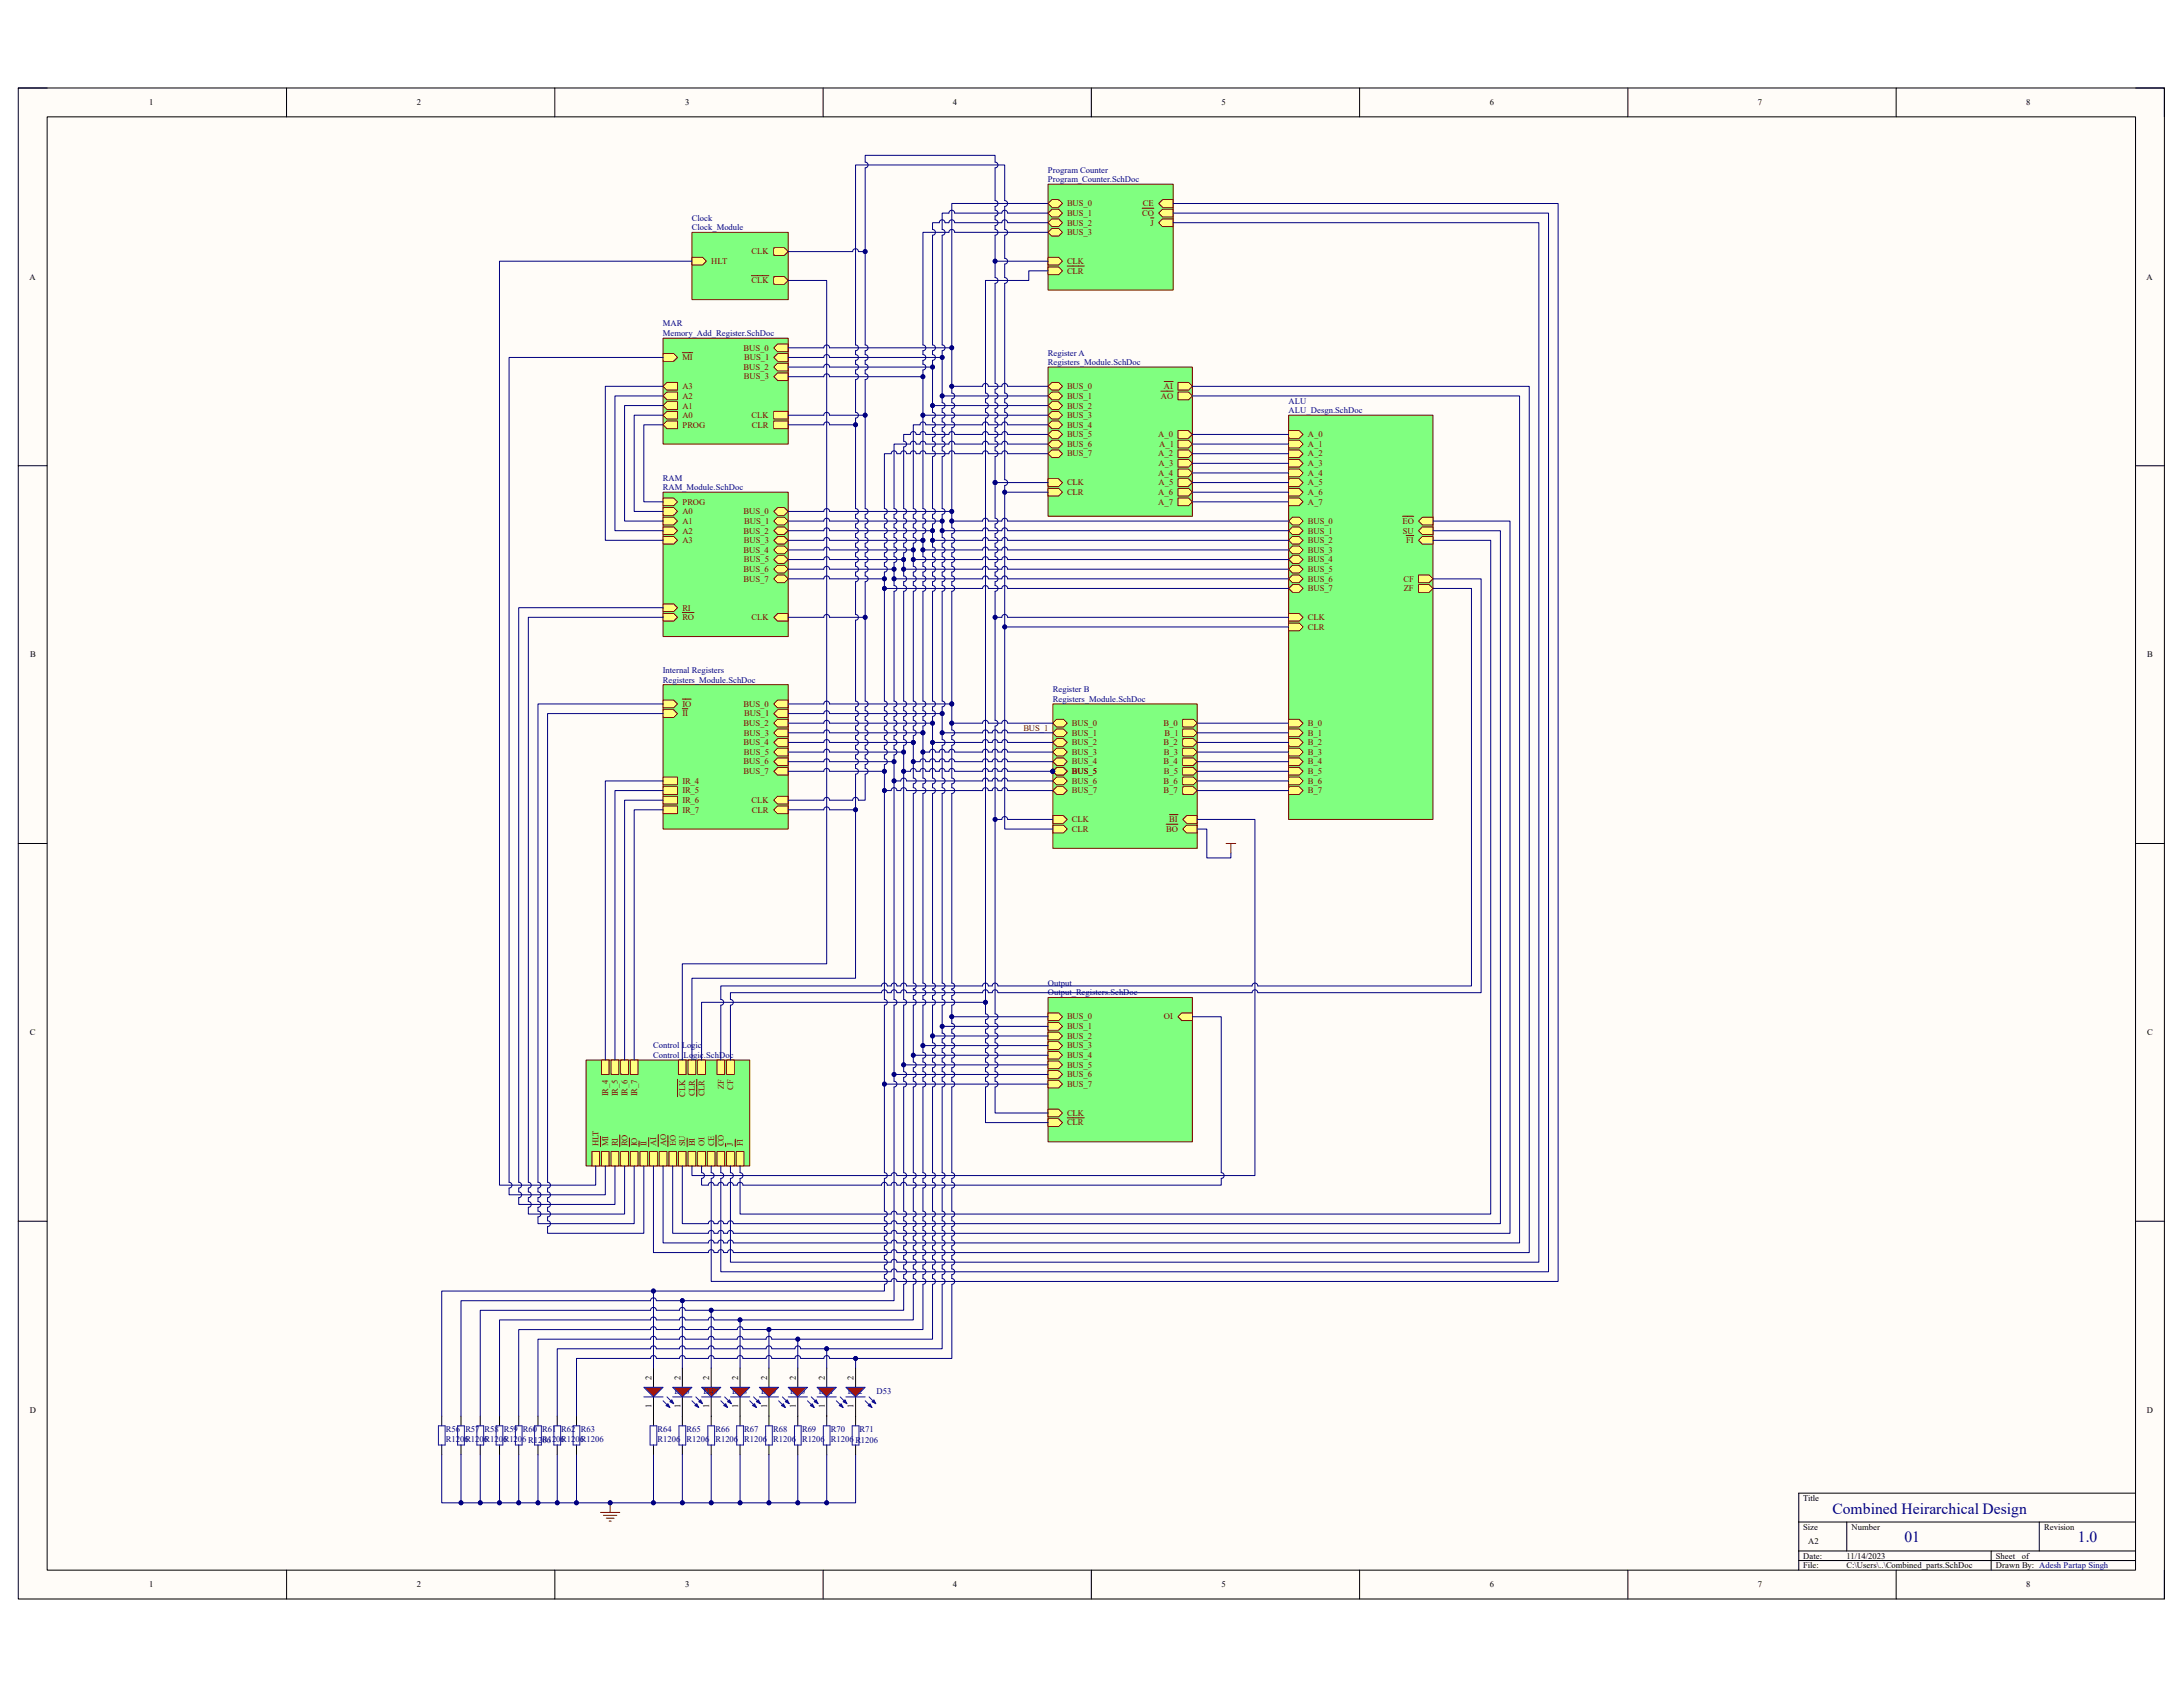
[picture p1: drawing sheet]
<svg xmlns="http://www.w3.org/2000/svg" width="279mm" height="216mm" viewBox="0 0 279 216" stroke-linecap="round" stroke-linejoin="round" font-family="sans-serif">
<defs><g id="words">
<g font-size="2" fill="#000080">
<text x="234.5" y="193.7">Combined Heirarchical Design</text>
<text x="243.8" y="197.4">01</text>
<text x="265.9" y="197.4">1.0</text>
</g>
<g font-size="1.1">
<text x="19.1" y="13.5">1</text>
<text x="53.3" y="13.5">2</text>
<text x="87.7" y="13.5">3</text>
<text x="122" y="13.5">4</text>
<text x="156.3" y="13.5">5</text>
<text x="190.7" y="13.5">6</text>
<text x="225" y="13.5">7</text>
<text x="259.3" y="13.5">8</text>
<text x="3.8" y="35.8">A</text>
<text x="274.7" y="35.8">A</text>
<text x="3.9" y="84.1">B</text>
<text x="274.8" y="84.1">B</text>
<text x="3.8" y="132.5">C</text>
<text x="274.8" y="132.5">C</text>
<text x="83.4" y="176.6" transform="rotate(-90 83.4 176.6)">2</text>
<text x="87.1" y="176.6" transform="rotate(-90 87.1 176.6)">2</text>
<text x="90.8" y="176.6" transform="rotate(-90 90.8 176.6)">2</text>
<text x="94.5" y="176.6" transform="rotate(-90 94.5 176.6)">2</text>
<text x="98.2" y="176.6" transform="rotate(-90 98.2 176.6)">2</text>
<text x="101.9" y="176.6" transform="rotate(-90 101.9 176.6)">2</text>
<text x="105.6" y="176.6" transform="rotate(-90 105.6 176.6)">2</text>
<text x="109.3" y="176.6" transform="rotate(-90 109.3 176.6)">2</text>
<text x="3.8" y="180.8">D</text>
<text x="83.4" y="180.2" transform="rotate(-90 83.4 180.2)">1</text>
<text x="87.1" y="180.2" transform="rotate(-90 87.1 180.2)">1</text>
<text x="90.8" y="180.2" transform="rotate(-90 90.8 180.2)">1</text>
<text x="94.5" y="180.2" transform="rotate(-90 94.5 180.2)">1</text>
<text x="98.2" y="180.2" transform="rotate(-90 98.2 180.2)">1</text>
<text x="101.9" y="180.2" transform="rotate(-90 101.9 180.2)">1</text>
<text x="105.6" y="180.2" transform="rotate(-90 105.6 180.2)">1</text>
<text x="109.3" y="180.2" transform="rotate(-90 109.3 180.2)">1</text>
<text x="274.8" y="180.8">D</text>
<text x="230.8" y="192.1">Title</text>
<text x="230.8" y="195.7">Size</text>
<text x="231.4" y="197.6">A2</text>
<text x="237" y="195.7">Number</text>
<text x="261.6" y="195.7">Revision</text>
<text x="19.1" y="203.2">1</text>
<text x="53.3" y="203.2">2</text>
<text x="87.7" y="203.2">3</text>
<text x="122" y="203.2">4</text>
<text x="156.3" y="203.2">5</text>
<text x="190.7" y="203.2">6</text>
<text x="225" y="203.2">7</text>
<text x="230.8" y="199.5">Date:</text>
<text x="230.8" y="200.7">File:</text>
<text x="236.3" y="199.5">11/14/2023</text>
<text x="236.3" y="200.7">C:\Users\..\Combined_parts.SchDoc</text>
<text x="255.4" y="200.7">Drawn By: Adesh Partap Singh</text>
<text x="255.4" y="199.5">Sheet</text>
<text x="258.8" y="199.5">of</text>
<text x="259.3" y="203.2">8</text>
</g>
<g font-size="1.1" fill="#000080">
<text x="134.1" y="22.1">Program Counter</text>
<text x="134.1" y="23.3">Program_Counter.SchDoc</text>
<text x="88.6" y="28.2">Clock</text>
<text x="88.6" y="29.5">Clock_Module</text>
<text x="84.8" y="41.8">MAR</text>
<text x="84.8" y="43">Memory_Add_Register.SchDoc</text>
<text x="134.1" y="45.5">Register A</text>
<text x="134.1" y="46.7">Registers_Module.SchDoc</text>
<text x="164.9" y="51.6">ALU</text>
<text x="164.9" y="52.9">ALU_Desgn.SchDoc</text>
<text x="84.8" y="61.5">RAM</text>
<text x="84.8" y="62.7">RAM_Module.SchDoc</text>
<text x="84.8" y="86.1">Internal Registers</text>
<text x="84.8" y="87.4">Registers_Module.SchDoc</text>
<text x="134.7" y="88.6">Register B</text>
<text x="134.7" y="89.8">Registers_Module.SchDoc</text>
<text x="134.1" y="126.2">Output</text>
<text x="134.1" y="127.4">Output_Registers.SchDoc</text>
<text x="83.6" y="134.2">Control Logic</text>
<text x="83.6" y="135.4">Control_Logic.SchDoc</text>
<text x="86.3" y="178.4">D46</text>
<text x="90" y="178.4">D47</text>
<text x="93.7" y="178.4">D48</text>
<text x="97.4" y="178.4">D49</text>
<text x="101.1" y="178.4">D50</text>
<text x="104.8" y="178.4">D51</text>
<text x="108.5" y="178.4">D52</text>
<text x="112.2" y="178.4">D53</text>
<text x="57.1" y="183.3">R56</text>
<text x="57.1" y="184.5">R1206R1206R1206R1206 R1206</text>
<text x="59.6" y="183.3">R57</text>
<text x="62" y="183.3">R58</text>
<text x="64.5" y="183.3">R59</text>
<text x="66.9" y="183.3">R60</text>
<text x="69.4" y="183.3">R61</text>
<text x="69.4" y="184.5">R1206R1206R1206</text>
<text x="71.8" y="183.3">R62</text>
<text x="74.3" y="183.3">R63</text>
<text x="84.2" y="183.3">R64</text>
<text x="84.2" y="184.5">R1206</text>
<text x="87.9" y="183.3">R65</text>
<text x="87.9" y="184.5">R1206</text>
<text x="91.6" y="183.3">R66</text>
<text x="91.6" y="184.5">R1206</text>
<text x="95.2" y="183.3">R67</text>
<text x="95.2" y="184.5">R1206</text>
<text x="99" y="183.3">R68</text>
<text x="99" y="184.5">R1206</text>
<text x="102.7" y="183.3">R69</text>
<text x="102.7" y="184.5">R1206</text>
<text x="106.3" y="183.3">R70</text>
<text x="106.3" y="184.5">R1206</text>
<text x="109.5" y="184.7">R1206</text>
<text x="110" y="183.3">R71</text>
</g>
<g font-size="1.1" fill="#800000">
<text x="136.6" y="26.4">BUS_0</text>
<text x="136.6" y="27.6">BUS_1</text>
<text x="136.6" y="28.9">BUS_2</text>
<text x="146.2" y="27.6">CO</text>
<text x="146.3" y="26.4">CE</text>
<text x="147.2" y="28.9">J</text>
<text x="91" y="33.8">HLT</text>
<text x="96.2" y="32.6">CLK</text>
<text x="136.6" y="30.1">BUS_3</text>
<text x="136.6" y="33.8">CLK</text>
<text x="136.6" y="35">CLR</text>
<text x="96.2" y="36.2">CLK</text>
<text x="87.3" y="46.1">MI</text>
<text x="95.2" y="44.9">BUS_0</text>
<text x="95.2" y="47.3">BUS_2</text>
<text x="95.2" y="46.1">BUS_1</text>
<text x="87.3" y="49.8">A3</text>
<text x="87.3" y="51">A2</text>
<text x="87.3" y="52.3">A1</text>
<text x="87.3" y="53.5">A0</text>
<text x="95.2" y="48.6">BUS_3</text>
<text x="96.2" y="53.5">CLK</text>
<text x="136.6" y="49.8">BUS_0</text>
<text x="136.6" y="51">BUS_1</text>
<text x="136.6" y="52.3">BUS_2</text>
<text x="136.6" y="53.5">BUS_3</text>
<text x="148.6" y="51">AO</text>
<text x="149" y="49.8">AI</text>
<text x="87.3" y="54.7">PROG</text>
<text x="96.2" y="54.7">CLR</text>
<text x="136.6" y="54.7">BUS_4</text>
<text x="136.6" y="57.2">BUS_6</text>
<text x="136.6" y="58.4">BUS_7</text>
<text x="136.6" y="56">BUS_5</text>
<text x="148.3" y="56">A_0</text>
<text x="148.3" y="58.4">A_2</text>
<text x="148.3" y="59.6">A_3</text>
<text x="148.4" y="57.2">A_1</text>
<text x="167.4" y="56">A_0</text>
<text x="167.4" y="58.4">A_2</text>
<text x="167.4" y="57.2">A_1</text>
<text x="167.4" y="59.6">A_3</text>
<text x="87.3" y="64.6">PROG</text>
<text x="87.3" y="65.8">A0</text>
<text x="95.2" y="65.8">BUS_0</text>
<text x="136.6" y="62.1">CLK</text>
<text x="136.6" y="63.3">CLR</text>
<text x="148.3" y="64.6">A_7</text>
<text x="148.3" y="60.9">A_4</text>
<text x="148.3" y="63.3">A_6</text>
<text x="148.3" y="62.1">A_5</text>
<text x="167.4" y="60.9">A_4</text>
<text x="167.4" y="62.1">A_5</text>
<text x="167.4" y="63.3">A_6</text>
<text x="167.4" y="64.6">A_7</text>
<text x="87.3" y="67.1">A1</text>
<text x="87.3" y="68.3">A2</text>
<text x="87.3" y="69.5">A3</text>
<text x="95.2" y="68.3">BUS_2</text>
<text x="95.2" y="70.7">BUS_4</text>
<text x="95.2" y="69.5">BUS_3</text>
<text x="95.2" y="72">BUS_5</text>
<text x="95.2" y="67.1">BUS_1</text>
<text x="167.4" y="67.1">BUS_0</text>
<text x="167.4" y="68.3">BUS_1</text>
<text x="167.4" y="69.5">BUS_2</text>
<text x="167.4" y="70.7">BUS_3</text>
<text x="167.4" y="72">BUS_4</text>
<text x="179.5" y="67.1">EO</text>
<text x="179.5" y="68.3">SU</text>
<text x="180" y="69.5">FI</text>
<text x="95.2" y="73.2">BUS_6</text>
<text x="95.2" y="74.4">BUS_7</text>
<text x="167.4" y="73.2">BUS_5</text>
<text x="167.4" y="74.4">BUS_6</text>
<text x="167.4" y="75.6">BUS_7</text>
<text x="179.6" y="74.4">CF</text>
<text x="179.7" y="75.6">ZF</text>
<text x="87.3" y="78.1">RI</text>
<text x="87.3" y="79.4">RO</text>
<text x="96.2" y="79.4">CLK</text>
<text x="167.4" y="79.4">CLK</text>
<text x="167.4" y="80.6">CLR</text>
<text x="87.3" y="90.5">IO</text>
<text x="87.3" y="91.7">II</text>
<text x="95.2" y="90.5">BUS_0</text>
<text x="95.2" y="92.9">BUS_2</text>
<text x="95.2" y="95.4">BUS_4</text>
<text x="95.2" y="94.1">BUS_3</text>
<text x="95.2" y="91.7">BUS_1</text>
<text x="131" y="93.5">BUS_1</text>
<text x="137.2" y="92.9">BUS_0</text>
<text x="137.2" y="94.1">BUS_1</text>
<text x="137.2" y="95.4">BUS_2</text>
<text x="148.9" y="92.9">B_0</text>
<text x="148.9" y="95.4">B_2</text>
<text x="149.1" y="94.1">B_1</text>
<text x="167.4" y="92.9">B_0</text>
<text x="167.4" y="94.1">B_1</text>
<text x="167.4" y="95.4">B_2</text>
<text x="87.3" y="100.3">IR_4</text>
<text x="87.3" y="101.5">IR_5</text>
<text x="95.2" y="97.8">BUS_6</text>
<text x="95.2" y="99.1">BUS_7</text>
<text x="95.2" y="96.6">BUS_5</text>
<text x="137.2" y="96.6">BUS_3</text>
<text x="137.2" y="97.8">BUS_4</text>
<text x="137.2" y="99.1">BUS_5</text>
<text x="137.2" y="100.3">BUS_6</text>
<text x="137.2" y="101.5">BUS_7</text>
<text x="148.9" y="101.5">B_7</text>
<text x="148.9" y="97.8">B_4</text>
<text x="148.9" y="100.3">B_6</text>
<text x="149" y="96.6">B_3</text>
<text x="149" y="99.1">B_5</text>
<text x="167.4" y="96.6">B_3</text>
<text x="167.4" y="97.8">B_4</text>
<text x="167.4" y="99.1">B_5</text>
<text x="167.4" y="101.5">B_7</text>
<text x="167.4" y="100.3">B_6</text>
<text x="87.3" y="102.8">IR_6</text>
<text x="87.3" y="104">IR_7</text>
<text x="96.2" y="102.8">CLK</text>
<text x="96.2" y="104">CLR</text>
<text x="137.2" y="105.2">CLK</text>
<text x="137.2" y="106.5">CLR</text>
<text x="149.3" y="106.5">BO</text>
<text x="149.6" y="105.2">BI</text>
<text x="136.6" y="130.5">BUS_0</text>
<text x="136.6" y="131.7">BUS_1</text>
<text x="149" y="130.5">OI</text>
<text x="136.6" y="132.9">BUS_2</text>
<text x="136.6" y="134.2">BUS_3</text>
<text x="136.6" y="135.4">BUS_4</text>
<text x="136.6" y="136.7">BUS_5</text>
<text x="136.6" y="137.9">BUS_6</text>
<text x="77.8" y="140.3" transform="rotate(-90 77.8 140.3)">IR_4</text>
<text x="79.1" y="140.3" transform="rotate(-90 79.1 140.3)">IR_5</text>
<text x="80.3" y="140.3" transform="rotate(-90 80.3 140.3)">IR_6</text>
<text x="81.5" y="140.3" transform="rotate(-90 81.5 140.3)">IR_7</text>
<text x="87.7" y="140.4" transform="rotate(-90 87.7 140.4)">CLK</text>
<text x="88.9" y="140.3" transform="rotate(-90 88.9 140.3)">CLR</text>
<text x="90.2" y="140.3" transform="rotate(-90 90.2 140.3)">CLR</text>
<text x="92.6" y="139.4" transform="rotate(-90 92.6 139.4)">ZF</text>
<text x="93.9" y="139.4" transform="rotate(-90 93.9 139.4)">CF</text>
<text x="136.6" y="139.1">BUS_7</text>
<text x="136.6" y="142.8">CLK</text>
<text x="76.6" y="146.7" transform="rotate(-90 76.6 146.7)">HLT</text>
<text x="77.8" y="146.7" transform="rotate(-90 77.8 146.7)">MI</text>
<text x="79.1" y="146.7" transform="rotate(-90 79.1 146.7)">RI</text>
<text x="80.3" y="146.7" transform="rotate(-90 80.3 146.7)">RO</text>
<text x="81.5" y="146.7" transform="rotate(-90 81.5 146.7)">IO</text>
<text x="82.8" y="146.7" transform="rotate(-90 82.8 146.7)">II</text>
<text x="84" y="146.7" transform="rotate(-90 84 146.7)">AI</text>
<text x="85.3" y="146.7" transform="rotate(-90 85.3 146.7)">AO</text>
<text x="86.5" y="146.7" transform="rotate(-90 86.5 146.7)">EO</text>
<text x="87.7" y="146.7" transform="rotate(-90 87.7 146.7)">SU</text>
<text x="88.9" y="146.7" transform="rotate(-90 88.9 146.7)">BI</text>
<text x="90.2" y="146.7" transform="rotate(-90 90.2 146.7)">OI</text>
<text x="91.4" y="146.7" transform="rotate(-90 91.4 146.7)">CE</text>
<text x="92.6" y="146.7" transform="rotate(-90 92.6 146.7)">CO</text>
<text x="93.9" y="146.7" transform="rotate(-90 93.9 146.7)">J</text>
<text x="95.1" y="146.7" transform="rotate(-90 95.1 146.7)">FI</text>
<text x="136.6" y="144">CLR</text>
</g>
</g></defs>
<path d="M2.3 11.3h274.7v193.3h-274.7z" fill-rule="evenodd" fill="#fffcf8"/>
<path d="M2.3 11.3h274.7v193.3h-274.7z" fill="none" stroke="#000" stroke-width=".13"/>
<path d="M6 15h267.3v185.9h-267.3z" fill-rule="evenodd" fill="#fffcf8"/>
<g fill="none" stroke="#000" stroke-width=".13">
<path d="M2.3 11.3h3.7M6 15h267.3v185.9h-267.3zM36.7 11.3v3.7M71 11.3v3.7M105.3 11.3v3.7M139.7 11.3v3.7M174 11.3v3.7M208.4 11.3v3.7M242.7 11.3v3.7M273.3 11.3h3.7v3.7M2.3 59.6h3.7M273.3 59.6h3.7"/>
<path d="M2.3 107.9h3.7M273.3 107.9h3.7M2.3 156.3h3.7M273.3 156.3h3.7M230.2 194.8h43.1M230.2 198.5h43.1M230.2 199.7h43.1M236.4 194.8v3.7M254.8 198.5v2.4M261 194.8v3.7M273.3 191.1h-43.1v9.8M36.7 200.9v3.7"/>
<path d="M71 200.9v3.7M105.3 200.9v3.7M139.7 200.9v3.7M174 200.9v3.7M208.4 200.9v3.7M242.7 200.9v3.7M277 200.9v3.7"/>
</g>
<path d="M88.6 29.7h12.3v8.7h-12.3z" fill-rule="evenodd" fill="#80ff80"/>
<path d="M88.6 29.7h12.3v8.7h-12.3z" fill="none" stroke="#800000" stroke-width=".13"/>
<path d="M88.6 32.9h1.3l.5 .5-.5 .5h-1.3z" fill-rule="evenodd" fill="#ffff80"/>
<path d="M88.6 32.9h1.3l.5 .5-.5 .5h-1.3z" fill="none" stroke="#800000" stroke-width=".13"/>
<path d="M99 31.7h1.4l.5 .5-.5 .5h-1.4z" fill-rule="evenodd" fill="#ffff80"/>
<path d="M99 31.7h1.4l.5 .5-.5 .5h-1.4z" fill="none" stroke="#800000" stroke-width=".13"/>
<path d="M99 35.4h1.4l.5 .5-.5 .5h-1.4z" fill-rule="evenodd" fill="#ffff80"/>
<path d="M96.2 35.3h2.2M99 35.4h1.4l.5 .5-.5 .5h-1.4z" fill="none" stroke="#800000" stroke-width=".13"/>
<path d="M84.9 43.3h16v13.5h-16z" fill-rule="evenodd" fill="#80ff80"/>
<path d="M84.9 43.3h16v13.5h-16z" fill="none" stroke="#800000" stroke-width=".13"/>
<path d="M84.9 45.3h1.3l.5 .4-.5 .5h-1.3z" fill-rule="evenodd" fill="#ffff80"/>
<path d="M84.9 45.3h1.3l.5 .4-.5 .5h-1.3zM87.3 45.1h1.4" fill="none" stroke="#800000" stroke-width=".13"/>
<path d="M85.4 48.9h1.3v1h-1.3l-.5-.5z" fill-rule="evenodd" fill="#ffff80"/>
<path d="M85.4 48.9h1.3v1h-1.3l-.5-.5z" fill="none" stroke="#800000" stroke-width=".13"/>
<path d="M85.4 50.2h1.3v1h-1.3l-.5-.5z" fill-rule="evenodd" fill="#ffff80"/>
<path d="M85.4 50.2h1.3v1h-1.3l-.5-.5z" fill="none" stroke="#800000" stroke-width=".13"/>
<path d="M85.4 53.9h1.3v1h-1.3l-.5-.5z" fill-rule="evenodd" fill="#ffff80"/>
<path d="M85.4 53.9h1.3v1h-1.3l-.5-.5z" fill="none" stroke="#800000" stroke-width=".13"/>
<path d="M84.9 51.9l.5-.5h1.3v1h-1.3z" fill-rule="evenodd" fill="#ffff80"/>
<path d="M84.9 51.9l.5-.5h1.3v1h-1.3z" fill="none" stroke="#800000" stroke-width=".13"/>
<path d="M85.4 52.6h1.3v1h-1.3l-.5-.5z" fill-rule="evenodd" fill="#ffff80"/>
<path d="M85.4 52.6h1.3v1h-1.3l-.5-.5z" fill="none" stroke="#800000" stroke-width=".13"/>
<path d="M99 44.5l.5-.5h1.4v1h-1.4z" fill-rule="evenodd" fill="#ffff80"/>
<path d="M99 44.5l.5-.5h1.4v1h-1.4z" fill="none" stroke="#800000" stroke-width=".13"/>
<path d="M99 47l.5-.5h1.4v1h-1.4z" fill-rule="evenodd" fill="#ffff80"/>
<path d="M99 47l.5-.5h1.4v1h-1.4z" fill="none" stroke="#800000" stroke-width=".13"/>
<path d="M99 45.7l.5-.4h1.4v.9h-1.4z" fill-rule="evenodd" fill="#ffff80"/>
<path d="M99 45.7l.5-.4h1.4v.9h-1.4z" fill="none" stroke="#800000" stroke-width=".13"/>
<path d="M99 48.2l.5-.5h1.4v1h-1.4z" fill-rule="evenodd" fill="#ffff80"/>
<path d="M99 48.2l.5-.5h1.4v1h-1.4z" fill="none" stroke="#800000" stroke-width=".13"/>
<path d="M99 52.6h1.9v1h-1.9z" fill-rule="evenodd" fill="#ffff80"/>
<path d="M99 52.6h1.9v1h-1.9z" fill="none" stroke="#800000" stroke-width=".13"/>
<path d="M99 53.9h1.9v1h-1.9z" fill-rule="evenodd" fill="#ffff80"/>
<path d="M99 53.9h1.9v1h-1.9z" fill="none" stroke="#800000" stroke-width=".13"/>
<path d="M84.9 63h16v18.5h-16z" fill-rule="evenodd" fill="#80ff80"/>
<path d="M84.9 63h16v18.5h-16z" fill="none" stroke="#800000" stroke-width=".13"/>
<path d="M84.9 63.7h1.3l.5 .5-.5 .5h-1.3z" fill-rule="evenodd" fill="#ffff80"/>
<path d="M84.9 63.7h1.3l.5 .5-.5 .5h-1.3z" fill="none" stroke="#800000" stroke-width=".13"/>
<path d="M84.9 65h1.3l.5 .5-.5 .5h-1.3z" fill-rule="evenodd" fill="#ffff80"/>
<path d="M84.9 65h1.3l.5 .5-.5 .5h-1.3z" fill="none" stroke="#800000" stroke-width=".13"/>
<path d="M84.9 66.2h1.3l.5 .5-.5 .5h-1.3z" fill-rule="evenodd" fill="#ffff80"/>
<path d="M84.9 66.2h1.3l.5 .5-.5 .5h-1.3z" fill="none" stroke="#800000" stroke-width=".13"/>
<path d="M84.9 67.4h1.3l.5 .5-.5 .5h-1.3z" fill-rule="evenodd" fill="#ffff80"/>
<path d="M84.9 67.4h1.3l.5 .5-.5 .5h-1.3z" fill="none" stroke="#800000" stroke-width=".13"/>
<path d="M84.9 68.7h1.3l.5 .5-.5 .4h-1.3z" fill-rule="evenodd" fill="#ffff80"/>
<path d="M84.9 68.7h1.3l.5 .5-.5 .4h-1.3z" fill="none" stroke="#800000" stroke-width=".13"/>
<path d="M84.9 77.3h1.3l.5 .5-.5 .5h-1.3z" fill-rule="evenodd" fill="#ffff80"/>
<path d="M84.9 77.3h1.3l.5 .5-.5 .5h-1.3z" fill="none" stroke="#800000" stroke-width=".13"/>
<path d="M84.9 78.5h1.3l.5 .5-.5 .5h-1.3z" fill-rule="evenodd" fill="#ffff80"/>
<path d="M84.9 78.5h1.3l.5 .5-.5 .5h-1.3zM87.3 78.4h1.5" fill="none" stroke="#800000" stroke-width=".13"/>
<path d="M99 65.5l.5-.5h.9l.5 .5-.5 .5h-.9z" fill-rule="evenodd" fill="#ffff80"/>
<path d="M99 65.5l.5-.5h.9l.5 .5-.5 .5h-.9z" fill="none" stroke="#800000" stroke-width=".13"/>
<path d="M99 66.7l.5-.5h.9l.5 .5-.5 .5h-.9z" fill-rule="evenodd" fill="#ffff80"/>
<path d="M99 66.7l.5-.5h.9l.5 .5-.5 .5h-.9z" fill="none" stroke="#800000" stroke-width=".13"/>
<path d="M99 67.9l.5-.5h.9l.5 .5-.5 .5h-.9z" fill-rule="evenodd" fill="#ffff80"/>
<path d="M99 67.9l.5-.5h.9l.5 .5-.5 .5h-.9z" fill="none" stroke="#800000" stroke-width=".13"/>
<path d="M99 69.2l.5-.5h.9l.5 .5-.5 .4h-.9z" fill-rule="evenodd" fill="#ffff80"/>
<path d="M99 69.2l.5-.5h.9l.5 .5-.5 .4h-.9z" fill="none" stroke="#800000" stroke-width=".13"/>
<path d="M99 70.4l.5-.5h.9l.5 .5-.5 .5h-.9z" fill-rule="evenodd" fill="#ffff80"/>
<path d="M99 70.4l.5-.5h.9l.5 .5-.5 .5h-.9z" fill="none" stroke="#800000" stroke-width=".13"/>
<path d="M99 71.6l.5-.5h.9l.5 .5-.5 .5h-.9z" fill-rule="evenodd" fill="#ffff80"/>
<path d="M99 71.6l.5-.5h.9l.5 .5-.5 .5h-.9z" fill="none" stroke="#800000" stroke-width=".13"/>
<path d="M99 72.8l.5-.4h.9l.5 .4-.5 .5h-.9z" fill-rule="evenodd" fill="#ffff80"/>
<path d="M99 72.8l.5-.4h.9l.5 .4-.5 .5h-.9z" fill="none" stroke="#800000" stroke-width=".13"/>
<path d="M99.5 73.6h.9l.5 .5-.5 .5h-.9l-.5-.5z" fill-rule="evenodd" fill="#ffff80"/>
<path d="M99.5 73.6h.9l.5 .5-.5 .5h-.9l-.5-.5z" fill="none" stroke="#800000" stroke-width=".13"/>
<path d="M99.5 78.5h1.4v1h-1.4l-.5-.5z" fill-rule="evenodd" fill="#ffff80"/>
<path d="M99.5 78.5h1.4v1h-1.4l-.5-.5z" fill="none" stroke="#800000" stroke-width=".13"/>
<path d="M75 135.7h21v13.5h-21z" fill-rule="evenodd" fill="#80ff80"/>
<path d="M75 135.7h21v13.5h-21z" fill="none" stroke="#800000" stroke-width=".13"/>
<path d="M75.8 147.4h.9v1.8h-.9z" fill-rule="evenodd" fill="#ffff80"/>
<path d="M75.8 147.4h.9v1.8h-.9z" fill="none" stroke="#800000" stroke-width=".13"/>
<path d="M77 147.4h1v1.8h-1z" fill-rule="evenodd" fill="#ffff80"/>
<path d="M76.9 145.4v1.3M77 147.4h1v1.8h-1z" fill="none" stroke="#800000" stroke-width=".13"/>
<path d="M78.2 147.4h1v1.8h-1z" fill-rule="evenodd" fill="#ffff80"/>
<path d="M78.2 147.4h1v1.8h-1z" fill="none" stroke="#800000" stroke-width=".13"/>
<path d="M79.4 147.4h1v1.8h-1z" fill-rule="evenodd" fill="#ffff80"/>
<path d="M79.3 145.2v1.5M79.4 147.4h1v1.8h-1z" fill="none" stroke="#800000" stroke-width=".13"/>
<path d="M80.7 147.4h1v1.8h-1z" fill-rule="evenodd" fill="#ffff80"/>
<path d="M80.6 145.6v1.1M80.7 147.4h1v1.8h-1z" fill="none" stroke="#800000" stroke-width=".13"/>
<path d="M81.9 147.4h1v1.8h-1z" fill-rule="evenodd" fill="#ffff80"/>
<path d="M81.8 146v.7M81.9 147.4h1v1.8h-1z" fill="none" stroke="#800000" stroke-width=".13"/>
<path d="M83.1 147.4h1v1.8h-1z" fill-rule="evenodd" fill="#ffff80"/>
<path d="M83 145.6v1.1M83.1 147.4h1v1.8h-1z" fill="none" stroke="#800000" stroke-width=".13"/>
<path d="M84.4 147.4h1v1.8h-1z" fill-rule="evenodd" fill="#ffff80"/>
<path d="M84.2 145.2v1.5M84.4 147.4h1v1.8h-1z" fill="none" stroke="#800000" stroke-width=".13"/>
<path d="M85.6 147.4h1v1.8h-1z" fill-rule="evenodd" fill="#ffff80"/>
<path d="M85.5 145.3v1.4M85.6 147.4h1v1.8h-1z" fill="none" stroke="#800000" stroke-width=".13"/>
<path d="M86.8 147.4h1v1.8h-1z" fill-rule="evenodd" fill="#ffff80"/>
<path d="M86.8 147.4h1v1.8h-1z" fill="none" stroke="#800000" stroke-width=".13"/>
<path d="M88.1 147.4h1v1.8h-1z" fill-rule="evenodd" fill="#ffff80"/>
<path d="M87.9 145.7v1M88.1 147.4h1v1.8h-1z" fill="none" stroke="#800000" stroke-width=".13"/>
<path d="M89.3 147.4h1v1.8h-1z" fill-rule="evenodd" fill="#ffff80"/>
<path d="M89.3 147.4h1v1.8h-1z" fill="none" stroke="#800000" stroke-width=".13"/>
<path d="M93 147.4h1v1.8h-1z" fill-rule="evenodd" fill="#ffff80"/>
<path d="M92.9 146.3v.4M93 147.4h1v1.8h-1z" fill="none" stroke="#800000" stroke-width=".13"/>
<path d="M94.2 147.4h1v1.8h-1z" fill-rule="evenodd" fill="#ffff80"/>
<path d="M94.1 145.8v.9M94.2 147.4h1v1.8h-1z" fill="none" stroke="#800000" stroke-width=".13"/>
<path d="M91.8 147.4h.9v1.8h-.9z" fill-rule="evenodd" fill="#ffff80"/>
<path d="M91.6 145.2v1.5M91.8 147.4h.9v1.8h-.9z" fill="none" stroke="#800000" stroke-width=".13"/>
<path d="M90.5 147.4h1v1.8h-1z" fill-rule="evenodd" fill="#ffff80"/>
<path d="M90.5 147.4h1v1.8h-1z" fill="none" stroke="#800000" stroke-width=".13"/>
<path d="M77 135.7h1v1.8h-1z" fill-rule="evenodd" fill="#ffff80"/>
<path d="M77 135.7h1v1.8h-1z" fill="none" stroke="#800000" stroke-width=".13"/>
<path d="M78.2 135.7h1v1.8h-1z" fill-rule="evenodd" fill="#ffff80"/>
<path d="M78.2 135.7h1v1.8h-1z" fill="none" stroke="#800000" stroke-width=".13"/>
<path d="M79.4 135.7h1v1.8h-1z" fill-rule="evenodd" fill="#ffff80"/>
<path d="M79.4 135.7h1v1.8h-1z" fill="none" stroke="#800000" stroke-width=".13"/>
<path d="M80.7 135.7h1v1.8h-1z" fill-rule="evenodd" fill="#ffff80"/>
<path d="M80.7 135.7h1v1.8h-1z" fill="none" stroke="#800000" stroke-width=".13"/>
<path d="M86.8 135.7h1v1.8h-1z" fill-rule="evenodd" fill="#ffff80"/>
<path d="M86.7 138.1v2.3M86.8 135.7h1v1.8h-1z" fill="none" stroke="#800000" stroke-width=".13"/>
<path d="M88.1 135.7h1v1.8h-1z" fill-rule="evenodd" fill="#ffff80"/>
<path d="M88.1 135.7h1v1.8h-1z" fill="none" stroke="#800000" stroke-width=".13"/>
<path d="M89.3 135.7h1v1.8h-1z" fill-rule="evenodd" fill="#ffff80"/>
<path d="M89.2 138.1v2.2M89.3 135.7h1v1.8h-1z" fill="none" stroke="#800000" stroke-width=".13"/>
<path d="M91.8 135.7h.9v1.8h-.9z" fill-rule="evenodd" fill="#ffff80"/>
<path d="M91.8 135.7h.9v1.8h-.9z" fill="none" stroke="#800000" stroke-width=".13"/>
<path d="M93 135.7h1v1.8h-1z" fill-rule="evenodd" fill="#ffff80"/>
<path d="M93 135.7h1v1.8h-1z" fill="none" stroke="#800000" stroke-width=".13"/>
<path d="M134.1 23.6h16.1v13.5h-16.1z" fill-rule="evenodd" fill="#80ff80"/>
<path d="M134.1 23.6h16.1v13.5h-16.1z" fill="none" stroke="#800000" stroke-width=".13"/>
<path d="M134.6 25.5h.9l.5 .5-.5 .5h-.9l-.5-.5z" fill-rule="evenodd" fill="#ffff80"/>
<path d="M134.6 25.5h.9l.5 .5-.5 .5h-.9l-.5-.5z" fill="none" stroke="#800000" stroke-width=".13"/>
<path d="M134.6 26.8h.9l.5 .5-.5 .5h-.9l-.5-.5z" fill-rule="evenodd" fill="#ffff80"/>
<path d="M134.6 26.8h.9l.5 .5-.5 .5h-.9l-.5-.5z" fill="none" stroke="#800000" stroke-width=".13"/>
<path d="M134.6 28h.9l.5 .5-.5 .5h-.9l-.5-.5z" fill-rule="evenodd" fill="#ffff80"/>
<path d="M134.6 28h.9l.5 .5-.5 .5h-.9l-.5-.5z" fill="none" stroke="#800000" stroke-width=".13"/>
<path d="M134.6 29.2h.9l.5 .5-.5 .5h-.9l-.5-.5z" fill-rule="evenodd" fill="#ffff80"/>
<path d="M134.6 29.2h.9l.5 .5-.5 .5h-.9l-.5-.5z" fill="none" stroke="#800000" stroke-width=".13"/>
<path d="M134.1 32.9h1.4l.5 .5-.5 .5h-1.4z" fill-rule="evenodd" fill="#ffff80"/>
<path d="M134.1 32.9h1.4l.5 .5-.5 .5h-1.4z" fill="none" stroke="#800000" stroke-width=".13"/>
<path d="M134.1 34.2h1.4l.5 .5-.5 .5h-1.4z" fill-rule="evenodd" fill="#ffff80"/>
<path d="M134.1 34.2h1.4l.5 .5-.5 .5h-1.4zM136.6 34h2.2" fill="none" stroke="#800000" stroke-width=".13"/>
<path d="M148.3 26l.5-.5h1.4v1h-1.4z" fill-rule="evenodd" fill="#ffff80"/>
<path d="M148.3 26l.5-.5h1.4v1h-1.4z" fill="none" stroke="#800000" stroke-width=".13"/>
<path d="M148.8 26.8h1.4v1h-1.4l-.5-.5z" fill-rule="evenodd" fill="#ffff80"/>
<path d="M146.2 26.7h1.5M148.8 26.8h1.4v1h-1.4l-.5-.5z" fill="none" stroke="#800000" stroke-width=".13"/>
<path d="M148.3 28.5l.5-.5h1.4v1h-1.4z" fill-rule="evenodd" fill="#ffff80"/>
<path d="M147.3 27.9h.4M148.3 28.5l.5-.5h1.4v1h-1.4z" fill="none" stroke="#800000" stroke-width=".13"/>
<path d="M134.1 47h18.5v19.1h-18.5z" fill-rule="evenodd" fill="#80ff80"/>
<path d="M134.1 47h18.5v19.1h-18.5z" fill="none" stroke="#800000" stroke-width=".13"/>
<path d="M134.6 48.9h.9l.5 .5-.5 .5h-.9l-.5-.5z" fill-rule="evenodd" fill="#ffff80"/>
<path d="M134.6 48.9h.9l.5 .5-.5 .5h-.9l-.5-.5z" fill="none" stroke="#800000" stroke-width=".13"/>
<path d="M134.6 50.2h.9l.5 .5-.5 .5h-.9l-.5-.5z" fill-rule="evenodd" fill="#ffff80"/>
<path d="M134.6 50.2h.9l.5 .5-.5 .5h-.9l-.5-.5z" fill="none" stroke="#800000" stroke-width=".13"/>
<path d="M134.1 51.9l.5-.5h.9l.5 .5-.5 .5h-.9z" fill-rule="evenodd" fill="#ffff80"/>
<path d="M134.1 51.9l.5-.5h.9l.5 .5-.5 .5h-.9z" fill="none" stroke="#800000" stroke-width=".13"/>
<path d="M134.6 52.6h.9l.5 .5-.5 .5h-.9l-.5-.5z" fill-rule="evenodd" fill="#ffff80"/>
<path d="M134.6 52.6h.9l.5 .5-.5 .5h-.9l-.5-.5z" fill="none" stroke="#800000" stroke-width=".13"/>
<path d="M134.6 53.9h.9l.5 .5-.5 .5h-.9l-.5-.5z" fill-rule="evenodd" fill="#ffff80"/>
<path d="M134.6 53.9h.9l.5 .5-.5 .5h-.9l-.5-.5z" fill="none" stroke="#800000" stroke-width=".13"/>
<path d="M134.6 56.3h.9l.5 .5-.5 .5h-.9l-.5-.5z" fill-rule="evenodd" fill="#ffff80"/>
<path d="M134.6 56.3h.9l.5 .5-.5 .5h-.9l-.5-.5z" fill="none" stroke="#800000" stroke-width=".13"/>
<path d="M134.6 57.6h.9l.5 .5-.5 .5h-.9l-.5-.5z" fill-rule="evenodd" fill="#ffff80"/>
<path d="M134.6 57.6h.9l.5 .5-.5 .5h-.9l-.5-.5z" fill="none" stroke="#800000" stroke-width=".13"/>
<path d="M134.6 55.1h.9l.5 .5-.5 .5h-.9l-.5-.5z" fill-rule="evenodd" fill="#ffff80"/>
<path d="M134.6 55.1h.9l.5 .5-.5 .5h-.9l-.5-.5z" fill="none" stroke="#800000" stroke-width=".13"/>
<path d="M134.1 61.3h1.4l.5 .5-.5 .5h-1.4z" fill-rule="evenodd" fill="#ffff80"/>
<path d="M134.1 61.3h1.4l.5 .5-.5 .5h-1.4z" fill="none" stroke="#800000" stroke-width=".13"/>
<path d="M134.1 62.5h1.4l.5 .5-.5 .5h-1.4z" fill-rule="evenodd" fill="#ffff80"/>
<path d="M134.1 62.5h1.4l.5 .5-.5 .5h-1.4z" fill="none" stroke="#800000" stroke-width=".13"/>
<path d="M150.8 55.1h1.3l.5 .5-.5 .5h-1.3z" fill-rule="evenodd" fill="#ffff80"/>
<path d="M150.8 55.1h1.3l.5 .5-.5 .5h-1.3z" fill="none" stroke="#800000" stroke-width=".13"/>
<path d="M150.8 63.7h1.3l.5 .5-.5 .5h-1.3z" fill-rule="evenodd" fill="#ffff80"/>
<path d="M150.8 63.7h1.3l.5 .5-.5 .5h-1.3z" fill="none" stroke="#800000" stroke-width=".13"/>
<path d="M150.8 56.3h1.3l.5 .5-.5 .5h-1.3z" fill-rule="evenodd" fill="#ffff80"/>
<path d="M150.8 56.3h1.3l.5 .5-.5 .5h-1.3z" fill="none" stroke="#800000" stroke-width=".13"/>
<path d="M150.8 57.6h1.3l.5 .5-.5 .5h-1.3z" fill-rule="evenodd" fill="#ffff80"/>
<path d="M150.8 57.6h1.3l.5 .5-.5 .5h-1.3z" fill="none" stroke="#800000" stroke-width=".13"/>
<path d="M150.8 58.8h1.3l.5 .5-.5 .5h-1.3z" fill-rule="evenodd" fill="#ffff80"/>
<path d="M150.8 58.8h1.3l.5 .5-.5 .5h-1.3z" fill="none" stroke="#800000" stroke-width=".13"/>
<path d="M150.8 60h1.3l.5 .5-.5 .5h-1.3z" fill-rule="evenodd" fill="#ffff80"/>
<path d="M150.8 60h1.3l.5 .5-.5 .5h-1.3z" fill="none" stroke="#800000" stroke-width=".13"/>
<path d="M150.8 62.5h1.3l.5 .5-.5 .5h-1.3z" fill-rule="evenodd" fill="#ffff80"/>
<path d="M150.8 62.5h1.3l.5 .5-.5 .5h-1.3z" fill="none" stroke="#800000" stroke-width=".13"/>
<path d="M150.8 61.3h1.3l.5 .5-.5 .5h-1.3z" fill-rule="evenodd" fill="#ffff80"/>
<path d="M150.8 61.3h1.3l.5 .5-.5 .5h-1.3z" fill="none" stroke="#800000" stroke-width=".13"/>
<path d="M150.8 48.9h1.3l.5 .5-.5 .5h-1.3z" fill-rule="evenodd" fill="#ffff80"/>
<path d="M149 48.8h1.2M150.8 48.9h1.3l.5 .5-.5 .5h-1.3z" fill="none" stroke="#800000" stroke-width=".13"/>
<path d="M150.8 50.2h1.3l.5 .5-.5 .5h-1.3z" fill-rule="evenodd" fill="#ffff80"/>
<path d="M148.6 50.1h1.6M150.8 50.2h1.3l.5 .5-.5 .5h-1.3z" fill="none" stroke="#800000" stroke-width=".13"/>
<path d="M164.9 53.1h18.5v51.8h-18.5z" fill-rule="evenodd" fill="#80ff80"/>
<path d="M164.9 53.1h18.5v51.8h-18.5z" fill="none" stroke="#800000" stroke-width=".13"/>
<path d="M164.9 55.1h1.4l.5 .5-.5 .5h-1.4z" fill-rule="evenodd" fill="#ffff80"/>
<path d="M164.9 55.1h1.4l.5 .5-.5 .5h-1.4z" fill="none" stroke="#800000" stroke-width=".13"/>
<path d="M164.9 57.6h1.4l.5 .5-.5 .5h-1.4z" fill-rule="evenodd" fill="#ffff80"/>
<path d="M164.9 57.6h1.4l.5 .5-.5 .5h-1.4z" fill="none" stroke="#800000" stroke-width=".13"/>
<path d="M164.9 56.3h1.4l.5 .5-.5 .5h-1.4z" fill-rule="evenodd" fill="#ffff80"/>
<path d="M164.9 56.3h1.4l.5 .5-.5 .5h-1.4z" fill="none" stroke="#800000" stroke-width=".13"/>
<path d="M164.9 58.8h1.4l.5 .5-.5 .5h-1.4z" fill-rule="evenodd" fill="#ffff80"/>
<path d="M164.9 58.8h1.4l.5 .5-.5 .5h-1.4z" fill="none" stroke="#800000" stroke-width=".13"/>
<path d="M164.9 60h1.4l.5 .5-.5 .5h-1.4z" fill-rule="evenodd" fill="#ffff80"/>
<path d="M164.9 60h1.4l.5 .5-.5 .5h-1.4z" fill="none" stroke="#800000" stroke-width=".13"/>
<path d="M164.9 61.3h1.4l.5 .5-.5 .5h-1.4z" fill-rule="evenodd" fill="#ffff80"/>
<path d="M164.9 61.3h1.4l.5 .5-.5 .5h-1.4z" fill="none" stroke="#800000" stroke-width=".13"/>
<path d="M164.9 62.5h1.4l.5 .5-.5 .5h-1.4z" fill-rule="evenodd" fill="#ffff80"/>
<path d="M164.9 62.5h1.4l.5 .5-.5 .5h-1.4z" fill="none" stroke="#800000" stroke-width=".13"/>
<path d="M165.4 66.2h.9l.5 .5-.5 .5h-.9l-.5-.5z" fill-rule="evenodd" fill="#ffff80"/>
<path d="M165.4 66.2h.9l.5 .5-.5 .5h-.9l-.5-.5z" fill="none" stroke="#800000" stroke-width=".13"/>
<path d="M165.4 67.4h.9l.5 .5-.5 .5h-.9l-.5-.5z" fill-rule="evenodd" fill="#ffff80"/>
<path d="M165.4 67.4h.9l.5 .5-.5 .5h-.9l-.5-.5z" fill="none" stroke="#800000" stroke-width=".13"/>
<path d="M164.9 69.2l.5-.5h.9l.5 .5-.5 .4h-.9z" fill-rule="evenodd" fill="#ffff80"/>
<path d="M164.9 69.2l.5-.5h.9l.5 .5-.5 .4h-.9z" fill="none" stroke="#800000" stroke-width=".13"/>
<path d="M164.9 70.4l.5-.5h.9l.5 .5-.5 .5h-.9z" fill-rule="evenodd" fill="#ffff80"/>
<path d="M164.9 70.4l.5-.5h.9l.5 .5-.5 .5h-.9z" fill="none" stroke="#800000" stroke-width=".13"/>
<path d="M165.4 71.1h.9l.5 .5-.5 .5h-.9l-.5-.5z" fill-rule="evenodd" fill="#ffff80"/>
<path d="M165.4 71.1h.9l.5 .5-.5 .5h-.9l-.5-.5z" fill="none" stroke="#800000" stroke-width=".13"/>
<path d="M165.4 72.4h.9l.5 .4-.5 .5h-.9l-.5-.5z" fill-rule="evenodd" fill="#ffff80"/>
<path d="M165.4 72.4h.9l.5 .4-.5 .5h-.9l-.5-.5z" fill="none" stroke="#800000" stroke-width=".13"/>
<path d="M165.4 73.6h.9l.5 .5-.5 .5h-.9l-.5-.5z" fill-rule="evenodd" fill="#ffff80"/>
<path d="M165.4 73.6h.9l.5 .5-.5 .5h-.9l-.5-.5z" fill="none" stroke="#800000" stroke-width=".13"/>
<path d="M165.4 74.8h.9l.5 .5-.5 .5h-.9l-.5-.5z" fill-rule="evenodd" fill="#ffff80"/>
<path d="M165.4 74.8h.9l.5 .5-.5 .5h-.9l-.5-.5z" fill="none" stroke="#800000" stroke-width=".13"/>
<path d="M164.9 78.5h1.4l.5 .5-.5 .5h-1.4z" fill-rule="evenodd" fill="#ffff80"/>
<path d="M164.9 78.5h1.4l.5 .5-.5 .5h-1.4z" fill="none" stroke="#800000" stroke-width=".13"/>
<path d="M164.9 79.7h1.4l.5 .5-.5 .5h-1.4z" fill-rule="evenodd" fill="#ffff80"/>
<path d="M164.9 79.7h1.4l.5 .5-.5 .5h-1.4z" fill="none" stroke="#800000" stroke-width=".13"/>
<path d="M164.9 92.1h1.4l.5 .5-.5 .4h-1.4z" fill-rule="evenodd" fill="#ffff80"/>
<path d="M164.9 92.1h1.4l.5 .5-.5 .4h-1.4z" fill="none" stroke="#800000" stroke-width=".13"/>
<path d="M164.9 93.3h1.4l.5 .5-.5 .5h-1.4z" fill-rule="evenodd" fill="#ffff80"/>
<path d="M164.9 93.3h1.4l.5 .5-.5 .5h-1.4z" fill="none" stroke="#800000" stroke-width=".13"/>
<path d="M164.9 94.5h1.4l.5 .5-.5 .5h-1.4z" fill-rule="evenodd" fill="#ffff80"/>
<path d="M164.9 94.5h1.4l.5 .5-.5 .5h-1.4z" fill="none" stroke="#800000" stroke-width=".13"/>
<path d="M164.9 95.8h1.4l.5 .5-.5 .4h-1.4z" fill-rule="evenodd" fill="#ffff80"/>
<path d="M164.9 95.8h1.4l.5 .5-.5 .4h-1.4z" fill="none" stroke="#800000" stroke-width=".13"/>
<path d="M164.9 97h1.4l.5 .5-.5 .5h-1.4z" fill-rule="evenodd" fill="#ffff80"/>
<path d="M164.9 97h1.4l.5 .5-.5 .5h-1.4z" fill="none" stroke="#800000" stroke-width=".13"/>
<path d="M164.9 98.2h1.4l.5 .5-.5 .5h-1.4z" fill-rule="evenodd" fill="#ffff80"/>
<path d="M164.9 98.2h1.4l.5 .5-.5 .5h-1.4z" fill="none" stroke="#800000" stroke-width=".13"/>
<path d="M164.9 100.7h1.4l.5 .5-.5 .5h-1.4z" fill-rule="evenodd" fill="#ffff80"/>
<path d="M164.9 100.7h1.4l.5 .5-.5 .5h-1.4z" fill="none" stroke="#800000" stroke-width=".13"/>
<path d="M164.9 99.5h1.4l.5 .4-.5 .5h-1.4z" fill-rule="evenodd" fill="#ffff80"/>
<path d="M164.9 99.5h1.4l.5 .4-.5 .5h-1.4z" fill="none" stroke="#800000" stroke-width=".13"/>
<path d="M181.6 66.7l.5-.5h1.3v1h-1.3z" fill-rule="evenodd" fill="#ffff80"/>
<path d="M179.5 66.1h1.4M181.6 66.7l.5-.5h1.3v1h-1.3z" fill="none" stroke="#800000" stroke-width=".13"/>
<path d="M181.6 67.9l.5-.5h1.3v1h-1.3z" fill-rule="evenodd" fill="#ffff80"/>
<path d="M181.6 67.9l.5-.5h1.3v1h-1.3z" fill="none" stroke="#800000" stroke-width=".13"/>
<path d="M181.6 69.2l.5-.5h1.3v.9h-1.3z" fill-rule="evenodd" fill="#ffff80"/>
<path d="M180 68.5h.9M181.6 69.2l.5-.5h1.3v.9h-1.3z" fill="none" stroke="#800000" stroke-width=".13"/>
<path d="M181.6 73.6h1.3l.5 .5-.5 .5h-1.3z" fill-rule="evenodd" fill="#ffff80"/>
<path d="M181.6 73.6h1.3l.5 .5-.5 .5h-1.3z" fill="none" stroke="#800000" stroke-width=".13"/>
<path d="M181.6 74.8h1.3l.5 .5-.5 .5h-1.3z" fill-rule="evenodd" fill="#ffff80"/>
<path d="M181.6 74.8h1.3l.5 .5-.5 .5h-1.3z" fill="none" stroke="#800000" stroke-width=".13"/>
<path d="M164.9 63.7h1.4l.5 .5-.5 .5h-1.4z" fill-rule="evenodd" fill="#ffff80"/>
<path d="M164.9 63.7h1.4l.5 .5-.5 .5h-1.4z" fill="none" stroke="#800000" stroke-width=".13"/>
<path d="M134.1 127.7h18.5v18.4h-18.5z" fill-rule="evenodd" fill="#80ff80"/>
<path d="M134.1 127.7h18.5v18.4h-18.5z" fill="none" stroke="#800000" stroke-width=".13"/>
<path d="M134.1 129.6h1.4l.5 .5-.5 .5h-1.4z" fill-rule="evenodd" fill="#ffff80"/>
<path d="M134.1 129.6h1.4l.5 .5-.5 .5h-1.4z" fill="none" stroke="#800000" stroke-width=".13"/>
<path d="M134.1 130.9h1.4l.5 .5-.5 .4h-1.4z" fill-rule="evenodd" fill="#ffff80"/>
<path d="M134.1 130.9h1.4l.5 .5-.5 .4h-1.4z" fill="none" stroke="#800000" stroke-width=".13"/>
<path d="M134.1 132.1h1.4l.5 .5-.5 .5h-1.4z" fill-rule="evenodd" fill="#ffff80"/>
<path d="M134.1 132.1h1.4l.5 .5-.5 .5h-1.4z" fill="none" stroke="#800000" stroke-width=".13"/>
<path d="M134.1 133.3h1.4l.5 .5-.5 .5h-1.4z" fill-rule="evenodd" fill="#ffff80"/>
<path d="M134.1 133.3h1.4l.5 .5-.5 .5h-1.4z" fill="none" stroke="#800000" stroke-width=".13"/>
<path d="M134.1 134.6h1.4l.5 .4-.5 .5h-1.4z" fill-rule="evenodd" fill="#ffff80"/>
<path d="M134.1 134.6h1.4l.5 .4-.5 .5h-1.4z" fill="none" stroke="#800000" stroke-width=".13"/>
<path d="M134.1 135.8h1.4l.5 .5-.5 .5h-1.4z" fill-rule="evenodd" fill="#ffff80"/>
<path d="M134.1 135.8h1.4l.5 .5-.5 .5h-1.4z" fill="none" stroke="#800000" stroke-width=".13"/>
<path d="M134.1 137h1.4l.5 .5-.5 .5h-1.4z" fill-rule="evenodd" fill="#ffff80"/>
<path d="M134.1 137h1.4l.5 .5-.5 .5h-1.4z" fill="none" stroke="#800000" stroke-width=".13"/>
<path d="M134.1 138.3h1.4l.5 .4-.5 .5h-1.4z" fill-rule="evenodd" fill="#ffff80"/>
<path d="M134.1 138.3h1.4l.5 .4-.5 .5h-1.4z" fill="none" stroke="#800000" stroke-width=".13"/>
<path d="M134.1 141.9h1.4l.5 .5-.5 .5h-1.4z" fill-rule="evenodd" fill="#ffff80"/>
<path d="M134.1 141.9h1.4l.5 .5-.5 .5h-1.4z" fill="none" stroke="#800000" stroke-width=".13"/>
<path d="M134.1 143.2h1.4l.5 .5-.5 .5h-1.4z" fill-rule="evenodd" fill="#ffff80"/>
<path d="M134.1 143.2h1.4l.5 .5-.5 .5h-1.4zM136.6 143.1h2.2" fill="none" stroke="#800000" stroke-width=".13"/>
<path d="M150.8 130.1l.5-.5h1.3v1h-1.3z" fill-rule="evenodd" fill="#ffff80"/>
<path d="M150.8 130.1l.5-.5h1.3v1h-1.3z" fill="none" stroke="#800000" stroke-width=".13"/>
<path d="M84.9 87.6h16v18.5h-16z" fill-rule="evenodd" fill="#80ff80"/>
<path d="M84.9 87.6h16v18.5h-16z" fill="none" stroke="#800000" stroke-width=".13"/>
<path d="M84.9 89.6h1.3l.5 .5-.5 .5h-1.3z" fill-rule="evenodd" fill="#ffff80"/>
<path d="M84.9 89.6h1.3l.5 .5-.5 .5h-1.3zM87.3 89.5h1.2" fill="none" stroke="#800000" stroke-width=".13"/>
<path d="M84.9 90.8h1.3l.5 .5-.5 .5h-1.3z" fill-rule="evenodd" fill="#ffff80"/>
<path d="M84.9 90.8h1.3l.5 .5-.5 .5h-1.3zM87.3 90.7h.7" fill="none" stroke="#800000" stroke-width=".13"/>
<path d="M84.9 99.5h1.8v.9h-1.8z" fill-rule="evenodd" fill="#ffff80"/>
<path d="M84.9 99.5h1.8v.9h-1.8z" fill="none" stroke="#800000" stroke-width=".13"/>
<path d="M84.9 100.7h1.8v1h-1.8z" fill-rule="evenodd" fill="#ffff80"/>
<path d="M84.9 100.7h1.8v1h-1.8z" fill="none" stroke="#800000" stroke-width=".13"/>
<path d="M84.9 101.9h1.8v1h-1.8z" fill-rule="evenodd" fill="#ffff80"/>
<path d="M84.9 101.9h1.8v1h-1.8z" fill="none" stroke="#800000" stroke-width=".13"/>
<path d="M84.9 103.1h1.8v1h-1.8z" fill-rule="evenodd" fill="#ffff80"/>
<path d="M84.9 103.1h1.8v1h-1.8z" fill="none" stroke="#800000" stroke-width=".13"/>
<path d="M99 90.1l.5-.5h1.4v1h-1.4z" fill-rule="evenodd" fill="#ffff80"/>
<path d="M99 90.1l.5-.5h1.4v1h-1.4z" fill="none" stroke="#800000" stroke-width=".13"/>
<path d="M99.5 90.8h1.4v1h-1.4l-.5-.5z" fill-rule="evenodd" fill="#ffff80"/>
<path d="M99.5 90.8h1.4v1h-1.4l-.5-.5z" fill="none" stroke="#800000" stroke-width=".13"/>
<path d="M99 92.6l.5-.5h1.4v.9h-1.4z" fill-rule="evenodd" fill="#ffff80"/>
<path d="M99 92.6l.5-.5h1.4v.9h-1.4z" fill="none" stroke="#800000" stroke-width=".13"/>
<path d="M99 93.8l.5-.5h1.4v1h-1.4z" fill-rule="evenodd" fill="#ffff80"/>
<path d="M99 93.8l.5-.5h1.4v1h-1.4z" fill="none" stroke="#800000" stroke-width=".13"/>
<path d="M99 95l.5-.5h1.4v1h-1.4z" fill-rule="evenodd" fill="#ffff80"/>
<path d="M99 95l.5-.5h1.4v1h-1.4z" fill="none" stroke="#800000" stroke-width=".13"/>
<path d="M99 96.3l.5-.5h1.4v.9h-1.4z" fill-rule="evenodd" fill="#ffff80"/>
<path d="M99 96.3l.5-.5h1.4v.9h-1.4z" fill="none" stroke="#800000" stroke-width=".13"/>
<path d="M99 97.5l.5-.5h1.4v1h-1.4z" fill-rule="evenodd" fill="#ffff80"/>
<path d="M99 97.5l.5-.5h1.4v1h-1.4z" fill="none" stroke="#800000" stroke-width=".13"/>
<path d="M99 98.7l.5-.5h1.4v1h-1.4z" fill-rule="evenodd" fill="#ffff80"/>
<path d="M99 98.7l.5-.5h1.4v1h-1.4z" fill="none" stroke="#800000" stroke-width=".13"/>
<path d="M99.5 101.9h1.4v1h-1.4l-.5-.5z" fill-rule="evenodd" fill="#ffff80"/>
<path d="M99.5 101.9h1.4v1h-1.4l-.5-.5z" fill="none" stroke="#800000" stroke-width=".13"/>
<path d="M99 103.6l.5-.5h1.4v1h-1.4z" fill-rule="evenodd" fill="#ffff80"/>
<path d="M99 103.6l.5-.5h1.4v1h-1.4z" fill="none" stroke="#800000" stroke-width=".13"/>
<path d="M83.6 175.1v2.4M83.6 178.8v2.4" fill="none" stroke="#000" stroke-width=".13"/>
<path d="M82.4 177.5h2.5l-1.3 1.3z" fill="#f00"/>
<path d="M82.4 177.5h2.5l-1.3 1.3zM84.9 179.3l.8 .8M85.4 178.8l.8 .8" fill="none" stroke="#00f" stroke-width=".13"/>
<path d="M85.2 179.9l.3-.3 .2 .5z" fill="#00f"/>
<path d="M85.2 179.9l.3-.3 .2 .5z" fill="none" stroke="#00f" stroke-width=".13"/>
<path d="M86 179.1l.2 .5-.5-.2z" fill="#00f"/>
<path d="M82.4 178.8h2.5M86 179.1l.2 .5-.5-.2z" fill="none" stroke="#00f" stroke-width=".13"/>
<path d="M91 175.1v2.4M91 178.8v2.4" fill="none" stroke="#000" stroke-width=".13"/>
<path d="M89.8 177.5h2.5l-1.3 1.3z" fill="#f00"/>
<path d="M89.8 177.5h2.5l-1.3 1.3zM92.3 179.3l.8 .8M92.8 178.8l.8 .8" fill="none" stroke="#00f" stroke-width=".13"/>
<path d="M92.6 179.9l.3-.3 .2 .5z" fill="#00f"/>
<path d="M92.6 179.9l.3-.3 .2 .5z" fill="none" stroke="#00f" stroke-width=".13"/>
<path d="M93.4 179.1l.2 .5-.5-.2z" fill="#00f"/>
<path d="M89.8 178.8h2.5M93.4 179.1l.2 .5-.5-.2z" fill="none" stroke="#00f" stroke-width=".13"/>
<path d="M87.3 175.1v2.4M87.3 178.8v2.4" fill="none" stroke="#000" stroke-width=".13"/>
<path d="M86.1 177.5h2.5l-1.3 1.3z" fill="#f00"/>
<path d="M86.1 177.5h2.5l-1.3 1.3zM88.6 179.3l.8 .8M89.1 178.8l.8 .8" fill="none" stroke="#00f" stroke-width=".13"/>
<path d="M88.9 179.9l.3-.3 .2 .5z" fill="#00f"/>
<path d="M88.9 179.9l.3-.3 .2 .5z" fill="none" stroke="#00f" stroke-width=".13"/>
<path d="M89.7 179.1l.2 .5-.5-.2z" fill="#00f"/>
<path d="M86.1 178.8h2.5M89.7 179.1l.2 .5-.5-.2z" fill="none" stroke="#00f" stroke-width=".13"/>
<path d="M94.7 175.1v2.4M94.7 178.8v2.4" fill="none" stroke="#000" stroke-width=".13"/>
<path d="M93.5 177.5h2.5l-1.3 1.3z" fill="#f00"/>
<path d="M93.5 177.5h2.5l-1.3 1.3zM96 179.3l.8 .8M96.4 178.8l.9 .8" fill="none" stroke="#00f" stroke-width=".13"/>
<path d="M96.3 179.9l.3-.3 .2 .5z" fill="#00f"/>
<path d="M96.3 179.9l.3-.3 .2 .5z" fill="none" stroke="#00f" stroke-width=".13"/>
<path d="M97.1 179.1l.2 .5-.5-.2z" fill="#00f"/>
<path d="M93.5 178.8h2.5M97.1 179.1l.2 .5-.5-.2z" fill="none" stroke="#00f" stroke-width=".13"/>
<path d="M98.4 175.1v2.4M98.4 178.8v2.4" fill="none" stroke="#000" stroke-width=".13"/>
<path d="M97.2 177.5h2.5l-1.3 1.3z" fill="#f00"/>
<path d="M97.2 177.5h2.5l-1.3 1.3zM99.7 179.3l.8 .8M100.1 178.8l.9 .8" fill="none" stroke="#00f" stroke-width=".13"/>
<path d="M100 179.9l.3-.3 .2 .5z" fill="#00f"/>
<path d="M100 179.9l.3-.3 .2 .5z" fill="none" stroke="#00f" stroke-width=".13"/>
<path d="M100.8 179.1l.2 .5-.5-.2z" fill="#00f"/>
<path d="M97.2 178.8h2.5M100.8 179.1l.2 .5-.5-.2z" fill="none" stroke="#00f" stroke-width=".13"/>
<path d="M102.1 175.1v2.4M102.1 178.8v2.4" fill="none" stroke="#000" stroke-width=".13"/>
<path d="M100.9 177.5h2.4l-1.2 1.3z" fill="#f00"/>
<path d="M100.9 177.5h2.4l-1.2 1.3zM103.3 179.3l.9 .8M103.8 178.8l.9 .8" fill="none" stroke="#00f" stroke-width=".13"/>
<path d="M103.7 179.9l.3-.3 .2 .5z" fill="#00f"/>
<path d="M103.7 179.9l.3-.3 .2 .5z" fill="none" stroke="#00f" stroke-width=".13"/>
<path d="M104.2 179.4l.3-.3 .2 .5z" fill="#00f"/>
<path d="M100.9 178.8h2.4M104.2 179.4l.3-.3 .2 .5z" fill="none" stroke="#00f" stroke-width=".13"/>
<path d="M105.8 175.1v2.4M105.8 178.8v2.4" fill="none" stroke="#000" stroke-width=".13"/>
<path d="M104.6 177.5h2.4l-1.2 1.3z" fill="#f00"/>
<path d="M104.6 177.5h2.4l-1.2 1.3zM107 179.3l.9 .8M107.5 178.8l.9 .8" fill="none" stroke="#00f" stroke-width=".13"/>
<path d="M107.4 179.9l.3-.3 .2 .5z" fill="#00f"/>
<path d="M107.4 179.9l.3-.3 .2 .5z" fill="none" stroke="#00f" stroke-width=".13"/>
<path d="M108.2 179.1l.2 .5-.5-.2z" fill="#00f"/>
<path d="M104.6 178.8h2.4M108.2 179.1l.2 .5-.5-.2z" fill="none" stroke="#00f" stroke-width=".13"/>
<path d="M109.5 175.1v2.4M109.5 178.8v2.4" fill="none" stroke="#000" stroke-width=".13"/>
<path d="M108.3 177.5h2.4l-1.2 1.3z" fill="#f00"/>
<path d="M108.3 177.5h2.4l-1.2 1.3zM110.7 179.3l.9 .8M111.2 178.8l.9 .8" fill="none" stroke="#00f" stroke-width=".13"/>
<path d="M111.1 179.9l.2-.3 .3 .5z" fill="#00f"/>
<path d="M111.1 179.9l.2-.3 .3 .5z" fill="none" stroke="#00f" stroke-width=".13"/>
<path d="M111.8 179.1l.3 .5-.5-.2z" fill="#00f"/>
<g fill="none" stroke="#00f" stroke-width=".13">
<path d="M108.3 178.8h2.4M111.8 179.1l.3 .5-.5-.2zM56.1 182.5h.9v2.4h-.9zM58.6 182.5h.8v2.4h-.8zM61 182.5h.9v2.4h-.9zM63.5 182.5h.9v2.4h-.9zM66 182.5h.8v2.4h-.8zM68.4 182.5h.9v2.4h-.9zM70.9 182.5h.9v2.4h-.9zM73.4 182.5h.8v2.4h-.8zM83.2 182.5h.9v2.4h-.9zM86.9 182.5h.9v2.4h-.9z"/>
<path d="M90.6 182.5h.9v2.4h-.9zM94.3 182.5h.9v2.4h-.9zM98 182.5h.8v2.4h-.8zM101.7 182.5h.8v2.4h-.8zM105.4 182.5h.8v2.4h-.8zM109.1 182.5h.8v2.4h-.8z"/>
</g>
<g fill="none" stroke="#000" stroke-width=".13">
<path d="M56.5 181.2v1.3M56.5 184.9v1.3M59 181.2v1.3M59 184.9v1.3M61.5 181.2v1.3M61.5 184.9v1.3M63.9 181.2v1.3M63.9 184.9v1.3M66.4 181.2v1.3M66.4 184.9v1.3M68.9 181.2v1.3M68.9 184.9v1.3"/>
<path d="M71.3 181.2v1.3M71.3 184.9v1.3M73.8 181.2v1.3M73.8 184.9v1.3M83.6 181.2v1.3M83.6 184.9v1.3M87.3 181.2v1.3M87.3 184.9v1.3M91 181.2v1.3M91 184.9v1.3M94.7 181.2v1.3M94.7 184.9v1.3"/>
<path d="M98.4 181.2v1.3M98.4 184.9v1.3M102.1 181.2v1.3M102.1 184.9v1.3M105.8 181.2v1.3M105.8 184.9v1.3M109.5 181.2v1.3M109.5 184.9v1.3"/>
</g>
<path d="M76.9 193.6h2.4M77.2 193.9h1.8M77.6 194.3h1M78 194.7h.2M78.1 192.3v1.3" fill="none" stroke="#800000" stroke-width=".13"/>
<circle cx="78.1" cy="192.3" r=".25" fill="#000080"/>
<circle cx="78.1" cy="192.3" r=".25" fill="none" stroke="#000080" stroke-width=".13"/>
<path d="M156.9 107.9h1.3M157.5 107.9v1.3" fill="none" stroke="#800000" stroke-width=".13"/>
<path d="M134.8 90.1h18.4v18.5h-18.4z" fill-rule="evenodd" fill="#80ff80"/>
<path d="M134.8 90.1h18.4v18.5h-18.4z" fill="none" stroke="#800000" stroke-width=".13"/>
<circle cx="134.7" cy="98.7" r=".25" fill="#000080"/>
<circle cx="134.7" cy="98.7" r=".25" fill="none" stroke="#000080" stroke-width=".13"/>
<circle cx="134.7" cy="98.7" r=".25" fill="#000080"/>
<circle cx="134.7" cy="98.7" r=".25" fill="none" stroke="#000080" stroke-width=".13"/>
<path d="M134.8 92.6l.4-.5h.9l.5 .5-.5 .4h-.9z" fill-rule="evenodd" fill="#ffff80"/>
<path d="M134.8 92.6l.4-.5h.9l.5 .5-.5 .4h-.9z" fill="none" stroke="#800000" stroke-width=".13"/>
<path d="M134.8 93.8l.4-.5h.9l.5 .5-.5 .5h-.9z" fill-rule="evenodd" fill="#ffff80"/>
<path d="M134.8 93.8l.4-.5h.9l.5 .5-.5 .5h-.9z" fill="none" stroke="#800000" stroke-width=".13"/>
<path d="M134.8 95l.4-.5h.9l.5 .5-.5 .5h-.9z" fill-rule="evenodd" fill="#ffff80"/>
<path d="M134.8 95l.4-.5h.9l.5 .5-.5 .5h-.9z" fill="none" stroke="#800000" stroke-width=".13"/>
<path d="M134.8 96.3l.4-.5h.9l.5 .5-.5 .4h-.9z" fill-rule="evenodd" fill="#ffff80"/>
<path d="M134.8 96.3l.4-.5h.9l.5 .5-.5 .4h-.9z" fill="none" stroke="#800000" stroke-width=".13"/>
<path d="M134.8 97.5l.4-.5h.9l.5 .5-.5 .5h-.9z" fill-rule="evenodd" fill="#ffff80"/>
<path d="M134.8 97.5l.4-.5h.9l.5 .5-.5 .5h-.9z" fill="none" stroke="#800000" stroke-width=".13"/>
<path d="M134.8 98.7l.4-.5h.9l.5 .5-.5 .5h-.9z" fill-rule="evenodd" fill="#ffff80"/>
<path d="M134.8 98.7l.4-.5h.9l.5 .5-.5 .5h-.9z" fill="none" stroke="#800000" stroke-width=".13"/>
<circle cx="134.7" cy="98.7" r=".25" fill="#000080"/>
<circle cx="134.7" cy="98.7" r=".25" fill="none" stroke="#000080" stroke-width=".13"/>
<path d="M134.8 99.9l.4-.4h.9l.5 .4-.5 .5h-.9z" fill-rule="evenodd" fill="#ffff80"/>
<path d="M134.8 99.9l.4-.4h.9l.5 .4-.5 .5h-.9z" fill="none" stroke="#800000" stroke-width=".13"/>
<path d="M134.8 101.2l.4-.5h.9l.5 .5-.5 .5h-.9z" fill-rule="evenodd" fill="#ffff80"/>
<path d="M134.8 101.2l.4-.5h.9l.5 .5-.5 .5h-.9z" fill="none" stroke="#800000" stroke-width=".13"/>
<path d="M134.8 104.4h1.3l.5 .5-.5 .5h-1.3z" fill-rule="evenodd" fill="#ffff80"/>
<path d="M134.8 104.4h1.3l.5 .5-.5 .5h-1.3z" fill="none" stroke="#800000" stroke-width=".13"/>
<path d="M134.8 105.6h1.3l.5 .5-.5 .5h-1.3z" fill-rule="evenodd" fill="#ffff80"/>
<path d="M134.8 105.6h1.3l.5 .5-.5 .5h-1.3z" fill="none" stroke="#800000" stroke-width=".13"/>
<path d="M134.8 98.7l.4-.5h.9l.5 .5-.5 .5h-.9z" fill-rule="evenodd" fill="#ffff80"/>
<path d="M134.8 98.7l.4-.5h.9l.5 .5-.5 .5h-.9z" fill="none" stroke="#800000" stroke-width=".13"/>
<circle cx="134.7" cy="98.7" r=".25" fill="#000080"/>
<circle cx="134.7" cy="98.7" r=".25" fill="none" stroke="#000080" stroke-width=".13"/>
<path d="M151.4 92.1h1.3l.5 .5-.5 .4h-1.3z" fill-rule="evenodd" fill="#ffff80"/>
<path d="M151.4 92.1h1.3l.5 .5-.5 .4h-1.3z" fill="none" stroke="#800000" stroke-width=".13"/>
<path d="M151.4 100.7h1.3l.5 .5-.5 .5h-1.3z" fill-rule="evenodd" fill="#ffff80"/>
<path d="M151.4 100.7h1.3l.5 .5-.5 .5h-1.3z" fill="none" stroke="#800000" stroke-width=".13"/>
<path d="M151.4 93.3h1.3l.5 .5-.5 .5h-1.3z" fill-rule="evenodd" fill="#ffff80"/>
<path d="M151.4 93.3h1.3l.5 .5-.5 .5h-1.3z" fill="none" stroke="#800000" stroke-width=".13"/>
<path d="M151.4 94.5h1.3l.5 .5-.5 .5h-1.3z" fill-rule="evenodd" fill="#ffff80"/>
<path d="M151.4 94.5h1.3l.5 .5-.5 .5h-1.3z" fill="none" stroke="#800000" stroke-width=".13"/>
<path d="M151.4 95.8h1.3l.5 .5-.5 .4h-1.3z" fill-rule="evenodd" fill="#ffff80"/>
<path d="M151.4 95.8h1.3l.5 .5-.5 .4h-1.3z" fill="none" stroke="#800000" stroke-width=".13"/>
<path d="M151.4 97h1.3l.5 .5-.5 .5h-1.3z" fill-rule="evenodd" fill="#ffff80"/>
<path d="M151.4 97h1.3l.5 .5-.5 .5h-1.3z" fill="none" stroke="#800000" stroke-width=".13"/>
<path d="M151.4 99.5h1.3l.5 .4-.5 .5h-1.3z" fill-rule="evenodd" fill="#ffff80"/>
<path d="M151.4 99.5h1.3l.5 .4-.5 .5h-1.3z" fill="none" stroke="#800000" stroke-width=".13"/>
<path d="M151.4 98.2h1.3l.5 .5-.5 .5h-1.3z" fill-rule="evenodd" fill="#ffff80"/>
<path d="M151.4 98.2h1.3l.5 .5-.5 .5h-1.3z" fill="none" stroke="#800000" stroke-width=".13"/>
<path d="M151.4 104.9l.5-.5h1.3v1h-1.3z" fill-rule="evenodd" fill="#ffff80"/>
<path d="M149.7 104.3h1.1M151.4 104.9l.5-.5h1.3v1h-1.3z" fill="none" stroke="#800000" stroke-width=".13"/>
<path d="M151.4 106.1l.5-.5h1.3v1h-1.3z" fill-rule="evenodd" fill="#ffff80"/>
<path d="M149.3 105.5h1.5M151.4 106.1l.5-.5h1.3v1h-1.3z" fill="none" stroke="#800000" stroke-width=".13"/>
<path d="M88.6 33.4h-24.7v118.3h12.3v-2.5M100.9 35.9h4.9v87.4h-18.5v12.4M84.9 54.4h-2.5v9.8h2.5M84.9 53.1h-3.7v12.4h3.7M84.9 51.9h-5v14.8h5M84.9 50.7h-6.2v17.2h6.2M84.9 49.4h-7.4v19.7h7.4M84.9 45.7h-19.7v105.6a.37 .37 0 0 1 .3 .4 .37 .37 0 0 1-.3 .3v.9h12.3v-3.7M59 186.2v6.1" fill="none" stroke="#000080" stroke-width=".13"/>
<circle cx="59" cy="192.3" r=".25" fill="#000080"/>
<g fill="none" stroke="#000080" stroke-width=".13">
<path d="M61.5 186.2v6.1"/>
<circle cx="59" cy="192.3" r=".25"/>
</g>
<circle cx="61.5" cy="192.3" r=".25" fill="#000080"/>
<g fill="none" stroke="#000080" stroke-width=".13">
<path d="M63.9 186.2v6.1"/>
<circle cx="61.5" cy="192.3" r=".25"/>
</g>
<circle cx="63.9" cy="192.3" r=".25" fill="#000080"/>
<g fill="none" stroke="#000080" stroke-width=".13">
<path d="M66.4 186.2v6.1"/>
<circle cx="63.9" cy="192.3" r=".25"/>
</g>
<circle cx="66.4" cy="192.3" r=".25" fill="#000080"/>
<g fill="none" stroke="#000080" stroke-width=".13">
<path d="M68.9 186.2v6.1"/>
<circle cx="66.4" cy="192.3" r=".25"/>
</g>
<circle cx="68.9" cy="192.3" r=".25" fill="#000080"/>
<g fill="none" stroke="#000080" stroke-width=".13">
<path d="M71.3 186.2v6.1"/>
<circle cx="68.9" cy="192.3" r=".25"/>
</g>
<circle cx="71.3" cy="192.3" r=".25" fill="#000080"/>
<g fill="none" stroke="#000080" stroke-width=".13">
<path d="M83.6 186.2v6.1"/>
<circle cx="71.3" cy="192.3" r=".25"/>
</g>
<circle cx="83.6" cy="192.3" r=".25" fill="#000080"/>
<g fill="none" stroke="#000080" stroke-width=".13">
<path d="M87.3 186.2v6.1"/>
<circle cx="83.6" cy="192.3" r=".25"/>
</g>
<circle cx="87.3" cy="192.3" r=".25" fill="#000080"/>
<g fill="none" stroke="#000080" stroke-width=".13">
<path d="M91 186.2v6.1"/>
<circle cx="87.3" cy="192.3" r=".25"/>
</g>
<circle cx="91" cy="192.3" r=".25" fill="#000080"/>
<g fill="none" stroke="#000080" stroke-width=".13">
<path d="M94.7 186.2v6.1"/>
<circle cx="91" cy="192.3" r=".25"/>
</g>
<circle cx="94.7" cy="192.3" r=".25" fill="#000080"/>
<g fill="none" stroke="#000080" stroke-width=".13">
<path d="M98.4 186.2v6.1"/>
<circle cx="94.7" cy="192.3" r=".25"/>
</g>
<circle cx="98.4" cy="192.3" r=".25" fill="#000080"/>
<g fill="none" stroke="#000080" stroke-width=".13">
<path d="M102.1 186.2v6.1"/>
<circle cx="98.4" cy="192.3" r=".25"/>
</g>
<circle cx="102.1" cy="192.3" r=".25" fill="#000080"/>
<g fill="none" stroke="#000080" stroke-width=".13">
<path d="M105.8 186.2v6.1"/>
<circle cx="102.1" cy="192.3" r=".25"/>
</g>
<circle cx="105.8" cy="192.3" r=".25" fill="#000080"/>
<g fill="none" stroke="#000080" stroke-width=".13">
<path d="M73.8 186.2v6.1"/>
<circle cx="105.8" cy="192.3" r=".25"/>
</g>
<circle cx="73.8" cy="192.3" r=".25" fill="#000080"/>
<g fill="none" stroke="#000080" stroke-width=".13">
<path d="M56.5 186.2v6.1h53v-6.1"/>
<circle cx="73.8" cy="192.3" r=".25"/>
</g>
<circle cx="105.8" cy="192.3" r=".25" fill="#000080"/>
<circle cx="105.8" cy="192.3" r=".25" fill="none" stroke="#000080" stroke-width=".13"/>
<circle cx="102.1" cy="192.3" r=".25" fill="#000080"/>
<circle cx="102.1" cy="192.3" r=".25" fill="none" stroke="#000080" stroke-width=".13"/>
<circle cx="98.4" cy="192.3" r=".25" fill="#000080"/>
<circle cx="98.4" cy="192.3" r=".25" fill="none" stroke="#000080" stroke-width=".13"/>
<circle cx="94.7" cy="192.3" r=".25" fill="#000080"/>
<circle cx="94.7" cy="192.3" r=".25" fill="none" stroke="#000080" stroke-width=".13"/>
<circle cx="91" cy="192.3" r=".25" fill="#000080"/>
<circle cx="91" cy="192.3" r=".25" fill="none" stroke="#000080" stroke-width=".13"/>
<circle cx="87.3" cy="192.3" r=".25" fill="#000080"/>
<circle cx="87.3" cy="192.3" r=".25" fill="none" stroke="#000080" stroke-width=".13"/>
<circle cx="83.6" cy="192.3" r=".25" fill="#000080"/>
<circle cx="83.6" cy="192.3" r=".25" fill="none" stroke="#000080" stroke-width=".13"/>
<circle cx="78.1" cy="192.3" r=".25" fill="#000080"/>
<circle cx="78.1" cy="192.3" r=".25" fill="none" stroke="#000080" stroke-width=".13"/>
<circle cx="73.8" cy="192.3" r=".25" fill="#000080"/>
<circle cx="73.8" cy="192.3" r=".25" fill="none" stroke="#000080" stroke-width=".13"/>
<circle cx="71.3" cy="192.3" r=".25" fill="#000080"/>
<circle cx="71.3" cy="192.3" r=".25" fill="none" stroke="#000080" stroke-width=".13"/>
<circle cx="68.9" cy="192.3" r=".25" fill="#000080"/>
<circle cx="68.9" cy="192.3" r=".25" fill="none" stroke="#000080" stroke-width=".13"/>
<circle cx="66.4" cy="192.3" r=".25" fill="#000080"/>
<circle cx="66.4" cy="192.3" r=".25" fill="none" stroke="#000080" stroke-width=".13"/>
<circle cx="63.9" cy="192.3" r=".25" fill="#000080"/>
<circle cx="63.9" cy="192.3" r=".25" fill="none" stroke="#000080" stroke-width=".13"/>
<circle cx="61.5" cy="192.3" r=".25" fill="#000080"/>
<circle cx="61.5" cy="192.3" r=".25" fill="none" stroke="#000080" stroke-width=".13"/>
<circle cx="59" cy="192.3" r=".25" fill="#000080"/>
<g fill="none" stroke="#000080" stroke-width=".13">
<path d="M83.6 165.2v9.9"/>
<circle cx="59" cy="192.3" r=".25"/>
</g>
<circle cx="83.6" cy="165.2" r=".25" fill="#000080"/>
<g fill="none" stroke="#000080" stroke-width=".13">
<path d="M87.3 166.5v8.6"/>
<circle cx="83.6" cy="165.2" r=".25"/>
</g>
<circle cx="87.3" cy="166.5" r=".25" fill="#000080"/>
<g fill="none" stroke="#000080" stroke-width=".13">
<path d="M91 167.7v7.4"/>
<circle cx="87.3" cy="166.5" r=".25"/>
</g>
<circle cx="91" cy="167.7" r=".25" fill="#000080"/>
<g fill="none" stroke="#000080" stroke-width=".13">
<path d="M94.7 168.9v6.2"/>
<circle cx="91" cy="167.7" r=".25"/>
</g>
<circle cx="94.7" cy="168.9" r=".25" fill="#000080"/>
<g fill="none" stroke="#000080" stroke-width=".13">
<path d="M98.4 170.2v4.9"/>
<circle cx="94.7" cy="168.9" r=".25"/>
</g>
<circle cx="98.4" cy="170.1" r=".25" fill="#000080"/>
<g fill="none" stroke="#000080" stroke-width=".13">
<path d="M102.1 171.4v3.7"/>
<circle cx="98.4" cy="170.1" r=".25"/>
</g>
<circle cx="102.1" cy="171.4" r=".25" fill="#000080"/>
<g fill="none" stroke="#000080" stroke-width=".13">
<path d="M105.8 172.6v2.5"/>
<circle cx="102.1" cy="171.4" r=".25"/>
</g>
<circle cx="105.8" cy="172.6" r=".25" fill="#000080"/>
<g fill="none" stroke="#000080" stroke-width=".13">
<path d="M109.5 173.9v1.2"/>
<circle cx="105.8" cy="172.6" r=".25"/>
</g>
<circle cx="109.5" cy="173.8" r=".25" fill="#000080"/>
<g fill="none" stroke="#000080" stroke-width=".13">
<path d="M120.6 50.7h13.5"/>
<circle cx="109.5" cy="173.8" r=".25"/>
</g>
<circle cx="120.6" cy="50.7" r=".25" fill="#000080"/>
<g fill="none" stroke="#000080" stroke-width=".13">
<path d="M119.4 51.9h14.7"/>
<circle cx="120.6" cy="50.7" r=".25"/>
</g>
<circle cx="119.4" cy="51.9" r=".25" fill="#000080"/>
<g fill="none" stroke="#000080" stroke-width=".13">
<path d="M118.1 53.1h16"/>
<circle cx="119.4" cy="51.9" r=".25"/>
</g>
<circle cx="118.1" cy="53.1" r=".25" fill="#000080"/>
<g fill="none" stroke="#000080" stroke-width=".13">
<path d="M134.1 26h-12.3v23.4"/>
<circle cx="118.1" cy="53.1" r=".25"/>
</g>
<circle cx="121.8" cy="49.4" r=".25" fill="#000080"/>
<circle cx="121.8" cy="49.4" r=".25" fill="none" stroke="#000080" stroke-width=".13"/>
<circle cx="121.8" cy="44.5" r=".25" fill="#000080"/>
<g fill="none" stroke="#000080" stroke-width=".13">
<path d="M84.9 77.8h-18.5v73.5a.37 .37 0 0 1 .4 .4 .37 .37 0 0 1-.4 .3v.5a.37 .37 0 0 1 .4 .4 .37 .37 0 0 1-.4 .4v.8h12.3v-4.9M84.9 79h-17.3v72.3a.37 .37 0 0 1 .4 .4 .37 .37 0 0 1-.4 .3v.5a.37 .37 0 0 1 .4 .4 .37 .37 0 0 1-.4 .4v.5a.37 .37 0 0 1 .4 .3 .37 .37 0 0 1-.4 .4v.9h12.3v-6.2M128.6 63h5.5M84.9 90.1h-16v61.2a.37 .37 0 0 1 .3 .4 .37 .37 0 0 1-.3 .3v.5a.37 .37 0 0 1 .3 .4 .37 .37 0 0 1-.3 .4v.5a.37 .37 0 0 1 .3 .3 .37 .37 0 0 1-.3 .4v.5a.37 .37 0 0 1 .3 .4 .37 .37 0 0 1-.3 .3v.9h12.3v-7.4M84.9 91.3h-14.8v60a.37 .37 0 0 1 .4 .4 .37 .37 0 0 1-.4 .3v.5a.37 .37 0 0 1 .4 .4 .37 .37 0 0 1-.4 .4v.5a.37 .37 0 0 1 .4 .3 .37 .37 0 0 1-.4 .4v.5a.37 .37 0 0 1 .4 .4 .37 .37 0 0 1-.4 .3v.5a.37 .37 0 0 1 .4 .4 .37 .37 0 0 1-.4 .4v.8h12.3v-8.6M84.9 99.9h-7.4v35.8M84.9 101.2h-6.2v34.5M84.9 102.4h-5v33.3M84.9 103.6h-3.7v32.1"/>
<circle cx="121.8" cy="44.5" r=".25"/>
</g>
<circle cx="128.6" cy="63" r=".25" fill="#000080"/>
<g fill="none" stroke="#000080" stroke-width=".13">
<path d="M100.9 103.6h4.5a.37 .37 0 0 1 .4-.3 .37 .37 0 0 1 .4 .3h3.3"/>
<circle cx="128.6" cy="63" r=".25"/>
</g>
<circle cx="109.5" cy="103.6" r=".25" fill="#000080"/>
<g fill="none" stroke="#000080" stroke-width=".13">
<path d="M100.9 54.4h4.5a.37 .37 0 0 1 .4-.4 .37 .37 0 0 1 .4 .4h3.3"/>
<circle cx="109.5" cy="103.6" r=".25"/>
</g>
<circle cx="109.5" cy="54.4" r=".25" fill="#000080"/>
<g fill="none" stroke="#000080" stroke-width=".13">
<path d="M127.4 61.8h6.7"/>
<circle cx="109.5" cy="54.4" r=".25"/>
</g>
<circle cx="127.4" cy="61.8" r=".25" fill="#000080"/>
<g fill="none" stroke="#000080" stroke-width=".13">
<path d="M127.4 33.4h6.7"/>
<circle cx="127.4" cy="61.8" r=".25"/>
</g>
<circle cx="127.4" cy="33.4" r=".25" fill="#000080"/>
<g fill="none" stroke="#000080" stroke-width=".13">
<path d="M100.9 53.1h4.5a.37 .37 0 0 1 .4-.3 .37 .37 0 0 1 .4 .3h4.5"/>
<circle cx="127.4" cy="33.4" r=".25"/>
</g>
<circle cx="110.7" cy="53.1" r=".25" fill="#000080"/>
<g fill="none" stroke="#000080" stroke-width=".13">
<path d="M100.9 79h4.5a.37 .37 0 0 1 .4-.4 .37 .37 0 0 1 .4 .4h4.5"/>
<circle cx="110.7" cy="53.1" r=".25"/>
</g>
<circle cx="110.7" cy="79" r=".25" fill="#000080"/>
<g fill="none" stroke="#000080" stroke-width=".13">
<path d="M100.9 44.5h4.5a.37 .37 0 0 1 .4-.4 .37 .37 0 0 1 .4 .4h15.6"/>
<circle cx="110.7" cy="79" r=".25"/>
</g>
<circle cx="121.8" cy="44.5" r=".25" fill="#000080"/>
<g fill="none" stroke="#000080" stroke-width=".13">
<path d="M100.9 45.7h4.5a.37 .37 0 0 1 .4-.3 .37 .37 0 0 1 .4 .3h14.4"/>
<circle cx="121.8" cy="44.5" r=".25"/>
</g>
<circle cx="120.6" cy="45.7" r=".25" fill="#000080"/>
<g fill="none" stroke="#000080" stroke-width=".13">
<path d="M100.9 47h4.5a.37 .37 0 0 1 .4-.4 .37 .37 0 0 1 .4 .4h13.2"/>
<circle cx="120.6" cy="45.7" r=".25"/>
</g>
<circle cx="119.4" cy="47" r=".25" fill="#000080"/>
<g fill="none" stroke="#000080" stroke-width=".13">
<path d="M100.9 48.2h4.5a.37 .37 0 0 1 .4-.4 .37 .37 0 0 1 .4 .4h11.9"/>
<circle cx="119.4" cy="47" r=".25"/>
</g>
<circle cx="118.1" cy="48.2" r=".25" fill="#000080"/>
<g fill="none" stroke="#000080" stroke-width=".13">
<path d="M100.9 65.5h4.5a.37 .37 0 0 1 .4-.4 .37 .37 0 0 1 .4 .4h15.6"/>
<circle cx="118.1" cy="48.2" r=".25"/>
</g>
<circle cx="121.8" cy="65.4" r=".25" fill="#000080"/>
<g fill="none" stroke="#000080" stroke-width=".13">
<path d="M100.9 66.7h4.5a.37 .37 0 0 1 .4-.4 .37 .37 0 0 1 .4 .4h14.4"/>
<circle cx="121.8" cy="65.4" r=".25"/>
</g>
<circle cx="120.6" cy="66.7" r=".25" fill="#000080"/>
<g fill="none" stroke="#000080" stroke-width=".13">
<path d="M100.9 67.9h4.5a.37 .37 0 0 1 .4-.4 .37 .37 0 0 1 .4 .4h13.2"/>
<circle cx="120.6" cy="66.7" r=".25"/>
</g>
<circle cx="119.4" cy="67.9" r=".25" fill="#000080"/>
<g fill="none" stroke="#000080" stroke-width=".13">
<path d="M100.9 69.2h4.5a.37 .37 0 0 1 .4-.4 .37 .37 0 0 1 .4 .4h11.9"/>
<circle cx="119.4" cy="67.9" r=".25"/>
</g>
<circle cx="118.1" cy="69.1" r=".25" fill="#000080"/>
<g fill="none" stroke="#000080" stroke-width=".13">
<path d="M100.9 70.4h4.5a.37 .37 0 0 1 .4-.4 .37 .37 0 0 1 .4 .4h10.7"/>
<circle cx="118.1" cy="69.1" r=".25"/>
</g>
<circle cx="116.9" cy="70.4" r=".25" fill="#000080"/>
<g fill="none" stroke="#000080" stroke-width=".13">
<path d="M100.9 71.6h4.5a.37 .37 0 0 1 .4-.4 .37 .37 0 0 1 .4 .4h9.5"/>
<circle cx="116.9" cy="70.4" r=".25"/>
</g>
<circle cx="115.7" cy="71.6" r=".25" fill="#000080"/>
<g fill="none" stroke="#000080" stroke-width=".13">
<path d="M100.9 72.8h4.5a.37 .37 0 0 1 .4-.3 .37 .37 0 0 1 .4 .3h8.2"/>
<circle cx="115.7" cy="71.6" r=".25"/>
</g>
<circle cx="114.4" cy="72.8" r=".25" fill="#000080"/>
<g fill="none" stroke="#000080" stroke-width=".13">
<path d="M100.9 74.1h4.5a.37 .37 0 0 1 .4-.4 .37 .37 0 0 1 .4 .4h7"/>
<circle cx="114.4" cy="72.8" r=".25"/>
</g>
<circle cx="113.2" cy="74.1" r=".25" fill="#000080"/>
<g fill="none" stroke="#000080" stroke-width=".13">
<path d="M100.9 90.1h4.5a.37 .37 0 0 1 .4-.4 .37 .37 0 0 1 .4 .4h15.6"/>
<circle cx="113.2" cy="74.1" r=".25"/>
</g>
<circle cx="121.8" cy="90.1" r=".25" fill="#000080"/>
<g fill="none" stroke="#000080" stroke-width=".13">
<path d="M100.9 91.3h4.5a.37 .37 0 0 1 .4-.3 .37 .37 0 0 1 .4 .3h14.4"/>
<circle cx="121.8" cy="90.1" r=".25"/>
</g>
<circle cx="120.6" cy="91.3" r=".25" fill="#000080"/>
<g fill="none" stroke="#000080" stroke-width=".13">
<path d="M100.9 92.6h4.5a.37 .37 0 0 1 .4-.4 .37 .37 0 0 1 .4 .4h13.2"/>
<circle cx="120.6" cy="91.3" r=".25"/>
</g>
<circle cx="119.4" cy="92.5" r=".25" fill="#000080"/>
<g fill="none" stroke="#000080" stroke-width=".13">
<path d="M100.9 93.8h4.5a.37 .37 0 0 1 .4-.4 .37 .37 0 0 1 .4 .4h11.9"/>
<circle cx="119.4" cy="92.5" r=".25"/>
</g>
<circle cx="118.1" cy="93.8" r=".25" fill="#000080"/>
<g fill="none" stroke="#000080" stroke-width=".13">
<path d="M100.9 95h4.5a.37 .37 0 0 1 .4-.4 .37 .37 0 0 1 .4 .4h10.7"/>
<circle cx="118.1" cy="93.8" r=".25"/>
</g>
<circle cx="116.9" cy="95" r=".25" fill="#000080"/>
<g fill="none" stroke="#000080" stroke-width=".13">
<path d="M100.9 96.3h4.5a.37 .37 0 0 1 .4-.4 .37 .37 0 0 1 .4 .4h9.5"/>
<circle cx="116.9" cy="95" r=".25"/>
</g>
<circle cx="115.7" cy="96.2" r=".25" fill="#000080"/>
<g fill="none" stroke="#000080" stroke-width=".13">
<path d="M100.9 97.5h4.5a.37 .37 0 0 1 .4-.4 .37 .37 0 0 1 .4 .4h8.2"/>
<circle cx="115.7" cy="96.2" r=".25"/>
</g>
<circle cx="114.4" cy="97.5" r=".25" fill="#000080"/>
<g fill="none" stroke="#000080" stroke-width=".13">
<path d="M100.9 98.7h4.5a.37 .37 0 0 1 .4-.4 .37 .37 0 0 1 .4 .4h7"/>
<circle cx="114.4" cy="97.5" r=".25"/>
</g>
<circle cx="113.2" cy="98.7" r=".25" fill="#000080"/>
<g fill="none" stroke="#000080" stroke-width=".13">
<path d="M134.1 29.7h-11.9a.37 .37 0 0 0-.4-.3 .37 .37 0 0 0-.4 .3h-3.3v14.4a.37 .37 0 0 1 .4 .4 .37 .37 0 0 1-.4 .4v.5a.37 .37 0 0 1 .4 .3 .37 .37 0 0 1-.4 .4v.5a.37 .37 0 0 1 .4 .4 .37 .37 0 0 1-.4 .3v17.8a.37 .37 0 0 1 .4 .4 .37 .37 0 0 1-.4 .3v.5a.37 .37 0 0 1 .4 .4 .37 .37 0 0 1-.4 .4v.5a.37 .37 0 0 1 .4 .3 .37 .37 0 0 1-.4 .4v.9"/>
<circle cx="113.2" cy="98.7" r=".25"/>
</g>
<circle cx="118.1" cy="69.1" r=".25" fill="#000080"/>
<circle cx="118.1" cy="69.1" r=".25" fill="none" stroke="#000080" stroke-width=".13"/>
<circle cx="118.1" cy="53.1" r=".25" fill="#000080"/>
<circle cx="118.1" cy="53.1" r=".25" fill="none" stroke="#000080" stroke-width=".13"/>
<circle cx="118.1" cy="48.2" r=".25" fill="#000080"/>
<g fill="none" stroke="#000080" stroke-width=".13">
<path d="M126.1 128.3h-36.3v7.4"/>
<circle cx="118.1" cy="48.2" r=".25"/>
</g>
<circle cx="126.1" cy="128.3" r=".25" fill="#000080"/>
<g fill="none" stroke="#000080" stroke-width=".13">
<path d="M113.2 138.7h20.9"/>
<circle cx="126.1" cy="128.3" r=".25"/>
</g>
<circle cx="113.2" cy="138.7" r=".25" fill="#000080"/>
<g fill="none" stroke="#000080" stroke-width=".13">
<path d="M114.4 137.5h19.7"/>
<circle cx="113.2" cy="138.7" r=".25"/>
</g>
<circle cx="114.4" cy="137.5" r=".25" fill="#000080"/>
<g fill="none" stroke="#000080" stroke-width=".13">
<path d="M115.7 136.3h18.4"/>
<circle cx="114.4" cy="137.5" r=".25"/>
</g>
<circle cx="115.7" cy="136.3" r=".25" fill="#000080"/>
<g fill="none" stroke="#000080" stroke-width=".13">
<path d="M116.9 135h17.2"/>
<circle cx="115.7" cy="136.3" r=".25"/>
</g>
<circle cx="116.9" cy="135" r=".25" fill="#000080"/>
<g fill="none" stroke="#000080" stroke-width=".13">
<path d="M118.1 133.8h16"/>
<circle cx="116.9" cy="135" r=".25"/>
</g>
<circle cx="118.1" cy="133.8" r=".25" fill="#000080"/>
<g fill="none" stroke="#000080" stroke-width=".13">
<path d="M119.4 132.6h14.7"/>
<circle cx="118.1" cy="133.8" r=".25"/>
</g>
<circle cx="119.4" cy="132.6" r=".25" fill="#000080"/>
<g fill="none" stroke="#000080" stroke-width=".13">
<path d="M120.6 131.4h13.5"/>
<circle cx="119.4" cy="132.6" r=".25"/>
</g>
<circle cx="120.6" cy="131.3" r=".25" fill="#000080"/>
<g fill="none" stroke="#000080" stroke-width=".13">
<path d="M121.8 130.1h12.3"/>
<circle cx="120.6" cy="131.3" r=".25"/>
</g>
<circle cx="121.8" cy="130.1" r=".25" fill="#000080"/>
<g fill="none" stroke="#000080" stroke-width=".13">
<path d="M134.1 34.7h-2.4v1.2h-5.6v14.4a.37 .37 0 0 1 .4 .4 .37 .37 0 0 1-.4 .3v.5a.37 .37 0 0 1 .4 .4 .37 .37 0 0 1-.4 .4v.5a.37 .37 0 0 1 .4 .3 .37 .37 0 0 1-.4 .4v76.3a.37 .37 0 0 1 .4 .3 .37 .37 0 0 1-.4 .4v.5a.37 .37 0 0 1 .4 .4 .37 .37 0 0 1-.4 .3v.5a.37 .37 0 0 1 .4 .4 .37 .37 0 0 1-.4 .4v.5a.37 .37 0 0 1 .4 .3 .37 .37 0 0 1-.4 .4v.5a.37 .37 0 0 1 .4 .4 .37 .37 0 0 1-.4 .3v.5a.37 .37 0 0 1 .4 .4 .37 .37 0 0 1-.4 .4v.4a.37 .37 0 0 1 .4 .4 .37 .37 0 0 1-.4 .4v.5M126.1 138.4a.37 .37 0 0 1 .4 .3 .37 .37 0 0 1-.4 .4v4.6h8"/>
<circle cx="121.8" cy="130.1" r=".25"/>
</g>
<circle cx="126.1" cy="128.3" r=".25" fill="#000080"/>
<g fill="none" stroke="#000080" stroke-width=".13">
<path d="M109.5 71.2a.37 .37 0 0 1 .4 .4 .37 .37 0 0 1-.4 .4v.5a.37 .37 0 0 1 .4 .3 .37 .37 0 0 1-.4 .4v.5a.37 .37 0 0 1 .4 .4 .37 .37 0 0 1-.4 .3v4.2a.37 .37 0 0 1 .4 .4 .37 .37 0 0 1-.4 .4v10.3a.37 .37 0 0 1 .4 .4 .37 .37 0 0 1-.4 .4v.5a.37 .37 0 0 1 .4 .3 .37 .37 0 0 1-.4 .4v.5a.37 .37 0 0 1 .4 .4 .37 .37 0 0 1-.4 .3v.5M109.5 71.2v-.5a.37 .37 0 0 0 .4-.3 .37 .37 0 0 0-.4-.4v-.5a.37 .37 0 0 0 .4-.3 .37 .37 0 0 0-.4-.4v-.5a.37 .37 0 0 0 .4-.4 .37 .37 0 0 0-.4-.3v-.5a.37 .37 0 0 0 .4-.4 .37 .37 0 0 0-.4-.4v-.5a.37 .37 0 0 0 .4-.3 .37 .37 0 0 0-.4-.4v-11.6a.37 .37 0 0 0 .4-.4 .37 .37 0 0 0-.4-.3v-4.2a.37 .37 0 0 0 .4-.4 .37 .37 0 0 0-.4-.4v-.5a.37 .37 0 0 0 .4-.3 .37 .37 0 0 0-.4-.4v-.5a.37 .37 0 0 0 .4-.4 .37 .37 0 0 0-.4-.3v-.5a.37 .37 0 0 0 .4-.4 .37 .37 0 0 0-.4-.4v-23h19.1v4.6a.37 .37 0 0 1 .4 .3 .37 .37 0 0 1-.4 .4v3a.37 .37 0 0 1 .4 .3 .37 .37 0 0 1-.4 .4v3a.37 .37 0 0 1 .4 .3 .37 .37 0 0 1-.4 .4v1.7a.37 .37 0 0 1 .4 .4 .37 .37 0 0 1-.4 .4v14a.37 .37 0 0 1 .4 .4 .37 .37 0 0 1-.4 .3v.5a.37 .37 0 0 1 .4 .4 .37 .37 0 0 1-.4 .4v.5a.37 .37 0 0 1 .4 .3 .37 .37 0 0 1-.4 .4v7.9a.37 .37 0 0 1 .4 .4 .37 .37 0 0 1-.4 .3v44h6.2M109.5 98.3a.37 .37 0 0 1 .4 .4 .37 .37 0 0 1-.4 .4v26.1h-20.9v10.5M109.5 95.9a.37 .37 0 0 1 .4 .4 .37 .37 0 0 1-.4 .3v.5a.37 .37 0 0 1 .4 .4 .37 .37 0 0 1-.4 .3v.5M109.5 93.4a.37 .37 0 0 1 .4 .4 .37 .37 0 0 1-.4 .4v.5a.37 .37 0 0 1 .4 .3 .37 .37 0 0 1-.4 .4v.5"/>
<circle cx="126.1" cy="128.3" r=".25"/>
</g>
<circle cx="109.5" cy="103.6" r=".25" fill="#000080"/>
<circle cx="109.5" cy="103.6" r=".25" fill="none" stroke="#000080" stroke-width=".13"/>
<circle cx="109.5" cy="54.4" r=".25" fill="#000080"/>
<circle cx="109.5" cy="54.4" r=".25" fill="none" stroke="#000080" stroke-width=".13"/>
<circle cx="128.6" cy="63" r=".25" fill="#000080"/>
<circle cx="128.6" cy="63" r=".25" fill="none" stroke="#000080" stroke-width=".13"/>
<circle cx="128.6" cy="80.2" r=".25" fill="#000080"/>
<g fill="none" stroke="#000080" stroke-width=".13">
<path d="M152.6 55.6h12.3M152.6 56.8h12.3M152.6 58.1h12.3M152.6 59.3h12.3M121.8 66.7h4a.37 .37 0 0 1 .3-.4 .37 .37 0 0 1 .4 .4h1.7a.37 .37 0 0 1 .4-.4 .37 .37 0 0 1 .4 .4h35.9M152.6 60.5h12.3M152.6 61.8h12.3M152.6 63h12.3M152.6 64.2h12.3"/>
<circle cx="128.6" cy="80.2" r=".25"/>
</g>
<circle cx="121.8" cy="66.7" r=".25" fill="#000080"/>
<g fill="none" stroke="#000080" stroke-width=".13">
<path d="M120.6 67.9h5.2a.37 .37 0 0 1 .3-.4 .37 .37 0 0 1 .4 .4h1.7a.37 .37 0 0 1 .4-.4 .37 .37 0 0 1 .4 .4h35.9"/>
<circle cx="121.8" cy="66.7" r=".25"/>
</g>
<circle cx="120.6" cy="67.9" r=".25" fill="#000080"/>
<g fill="none" stroke="#000080" stroke-width=".13">
<path d="M119.4 69.2h6.4a.37 .37 0 0 1 .3-.4 .37 .37 0 0 1 .4 .4h1.7a.37 .37 0 0 1 .4-.4 .37 .37 0 0 1 .4 .4h35.9"/>
<circle cx="120.6" cy="67.9" r=".25"/>
</g>
<circle cx="119.4" cy="69.1" r=".25" fill="#000080"/>
<g fill="none" stroke="#000080" stroke-width=".13">
<path d="M118.1 70.4h7.7a.37 .37 0 0 1 .3-.4 .37 .37 0 0 1 .4 .4h1.7a.37 .37 0 0 1 .4-.4 .37 .37 0 0 1 .4 .4h35.9"/>
<circle cx="119.4" cy="69.1" r=".25"/>
</g>
<circle cx="118.1" cy="70.4" r=".25" fill="#000080"/>
<g fill="none" stroke="#000080" stroke-width=".13">
<path d="M116.9 71.6h8.9a.37 .37 0 0 1 .3-.4 .37 .37 0 0 1 .4 .4h1.7a.37 .37 0 0 1 .4-.4 .37 .37 0 0 1 .4 .4h35.9"/>
<circle cx="118.1" cy="70.4" r=".25"/>
</g>
<circle cx="116.9" cy="71.6" r=".25" fill="#000080"/>
<g fill="none" stroke="#000080" stroke-width=".13">
<path d="M115.7 72.8h10.1a.37 .37 0 0 1 .3-.3 .37 .37 0 0 1 .4 .3h1.7a.37 .37 0 0 1 .4-.3 .37 .37 0 0 1 .4 .3h35.9"/>
<circle cx="116.9" cy="71.6" r=".25"/>
</g>
<circle cx="115.7" cy="72.8" r=".25" fill="#000080"/>
<g fill="none" stroke="#000080" stroke-width=".13">
<path d="M114.4 74.1h11.4a.37 .37 0 0 1 .3-.4 .37 .37 0 0 1 .4 .4h1.7a.37 .37 0 0 1 .4-.4 .37 .37 0 0 1 .4 .4h35.9"/>
<circle cx="115.7" cy="72.8" r=".25"/>
</g>
<circle cx="114.4" cy="74.1" r=".25" fill="#000080"/>
<g fill="none" stroke="#000080" stroke-width=".13">
<path d="M113.2 75.3h12.6a.37 .37 0 0 1 .3-.4 .37 .37 0 0 1 .4 .4h1.7a.37 .37 0 0 1 .4-.4 .37 .37 0 0 1 .4 .4h35.9"/>
<circle cx="114.4" cy="74.1" r=".25"/>
</g>
<circle cx="113.2" cy="75.3" r=".25" fill="#000080"/>
<g fill="none" stroke="#000080" stroke-width=".13">
<path d="M134.1 54.4h-5.1a.37 .37 0 0 0-.4-.4 .37 .37 0 0 0-.4 .4h-1.7a.37 .37 0 0 0-.4-.4 .37 .37 0 0 0-.3 .4h-7.3a.37 .37 0 0 0-.4-.4 .37 .37 0 0 0-.3 .4h-.9v10.7a.37 .37 0 0 1 .4 .4 .37 .37 0 0 1-.4 .3v.5a.37 .37 0 0 1 .4 .4 .37 .37 0 0 1-.4 .4v.5a.37 .37 0 0 1 .4 .3 .37 .37 0 0 1-.4 .4v.5a.37 .37 0 0 1 .4 .4 .37 .37 0 0 1-.4 .3v3a.37 .37 0 0 1 .4 .3 .37 .37 0 0 1-.4 .4v.5a.37 .37 0 0 1 .4 .4 .37 .37 0 0 1-.4 .3v.5a.37 .37 0 0 1 .4 .4 .37 .37 0 0 1-.4 .4v14a.37 .37 0 0 1 .4 .4 .37 .37 0 0 1-.4 .4v.5a.37 .37 0 0 1 .4 .3 .37 .37 0 0 1-.4 .4v.5a.37 .37 0 0 1 .4 .4 .37 .37 0 0 1-.4 .3v.5M116.9 93.4a.37 .37 0 0 1 .4 .4 .37 .37 0 0 1-.4 .4v.8"/>
<circle cx="113.2" cy="75.3" r=".25"/>
</g>
<circle cx="116.9" cy="95" r=".25" fill="#000080"/>
<circle cx="116.9" cy="95" r=".25" fill="none" stroke="#000080" stroke-width=".13"/>
<circle cx="116.9" cy="71.6" r=".25" fill="#000080"/>
<circle cx="116.9" cy="71.6" r=".25" fill="none" stroke="#000080" stroke-width=".13"/>
<circle cx="116.9" cy="70.4" r=".25" fill="#000080"/>
<g fill="none" stroke="#000080" stroke-width=".13">
<path d="M134.1 49.4h-5.1a.37 .37 0 0 0-.4-.3 .37 .37 0 0 0-.4 .3h-1.7a.37 .37 0 0 0-.4-.3 .37 .37 0 0 0-.3 .3h-4v.9a.37 .37 0 0 1 .4 .4 .37 .37 0 0 1-.4 .3v.5a.37 .37 0 0 1 .4 .4 .37 .37 0 0 1-.4 .4v.5a.37 .37 0 0 1 .4 .3 .37 .37 0 0 1-.4 .4v.5a.37 .37 0 0 1 .4 .4 .37 .37 0 0 1-.4 .3v12.9a.37 .37 0 0 1 .4 .3 .37 .37 0 0 1-.4 .4v.5a.37 .37 0 0 1 .4 .4 .37 .37 0 0 1-.4 .3v.5a.37 .37 0 0 1 .4 .4 .37 .37 0 0 1-.4 .3v.5M121.8 71.2a.37 .37 0 0 1 .4 .4 .37 .37 0 0 1-.4 .4v.5a.37 .37 0 0 1 .4 .3 .37 .37 0 0 1-.4 .4v.5a.37 .37 0 0 1 .4 .4 .37 .37 0 0 1-.4 .3v.5a.37 .37 0 0 1 .4 .4 .37 .37 0 0 1-.4 .4v14.4"/>
<circle cx="116.9" cy="70.4" r=".25"/>
</g>
<circle cx="121.8" cy="90.1" r=".25" fill="#000080"/>
<circle cx="121.8" cy="90.1" r=".25" fill="none" stroke="#000080" stroke-width=".13"/>
<circle cx="121.8" cy="66.7" r=".25" fill="#000080"/>
<circle cx="121.8" cy="66.7" r=".25" fill="none" stroke="#000080" stroke-width=".13"/>
<circle cx="121.8" cy="65.4" r=".25" fill="#000080"/>
<circle cx="121.8" cy="65.4" r=".25" fill="none" stroke="#000080" stroke-width=".13"/>
<circle cx="121.8" cy="49.4" r=".25" fill="#000080"/>
<g fill="none" stroke="#000080" stroke-width=".13">
<path d="M118.1 69.2v2M118.1 71.2a.37 .37 0 0 1 .4 .4 .37 .37 0 0 1-.4 .4v.5a.37 .37 0 0 1 .4 .3 .37 .37 0 0 1-.4 .4v.5a.37 .37 0 0 1 .4 .4 .37 .37 0 0 1-.4 .3v.5a.37 .37 0 0 1 .4 .4 .37 .37 0 0 1-.4 .4v14a.37 .37 0 0 1 .4 .4 .37 .37 0 0 1-.4 .4v.5a.37 .37 0 0 1 .4 .3 .37 .37 0 0 1-.4 .4v.5a.37 .37 0 0 1 .4 .4 .37 .37 0 0 1-.4 .3v.9"/>
<circle cx="121.8" cy="49.4" r=".25"/>
</g>
<circle cx="118.1" cy="69.1" r=".25" fill="#000080"/>
<circle cx="118.1" cy="69.1" r=".25" fill="none" stroke="#000080" stroke-width=".13"/>
<circle cx="118.1" cy="70.4" r=".25" fill="#000080"/>
<circle cx="118.1" cy="70.4" r=".25" fill="none" stroke="#000080" stroke-width=".13"/>
<circle cx="118.1" cy="93.8" r=".25" fill="#000080"/>
<g fill="none" stroke="#000080" stroke-width=".13">
<path d="M134.1 56.8h-5.1a.37 .37 0 0 0-.4-.3 .37 .37 0 0 0-.4 .3h-1.7a.37 .37 0 0 0-.4-.3 .37 .37 0 0 0-.3 .3h-3.6a.37 .37 0 0 0-.4-.3 .37 .37 0 0 0-.4 .3h-2.9a.37 .37 0 0 0-.4-.3 .37 .37 0 0 0-.3 .3h-.5a.37 .37 0 0 0-.4-.3 .37 .37 0 0 0-.4 .3h-2.1v8.3a.37 .37 0 0 1 .4 .4 .37 .37 0 0 1-.4 .3v.5a.37 .37 0 0 1 .4 .4 .37 .37 0 0 1-.4 .4v.5a.37 .37 0 0 1 .4 .3 .37 .37 0 0 1-.4 .4v.5a.37 .37 0 0 1 .4 .4 .37 .37 0 0 1-.4 .3v.5a.37 .37 0 0 1 .4 .4 .37 .37 0 0 1-.4 .3v.5M114.4 71.2a.37 .37 0 0 1 .4 .4 .37 .37 0 0 1-.4 .4v2.9a.37 .37 0 0 1 .4 .4 .37 .37 0 0 1-.4 .4v14a.37 .37 0 0 1 .4 .4 .37 .37 0 0 1-.4 .4v.5a.37 .37 0 0 1 .4 .3 .37 .37 0 0 1-.4 .4v.5a.37 .37 0 0 1 .4 .4 .37 .37 0 0 1-.4 .3v.5M114.4 95.9a.37 .37 0 0 1 .4 .4 .37 .37 0 0 1-.4 .3v31.3M114.4 93.4a.37 .37 0 0 1 .4 .4 .37 .37 0 0 1-.4 .4v.5a.37 .37 0 0 1 .4 .3 .37 .37 0 0 1-.4 .4v.5M114.4 138.4a.37 .37 0 0 1 .4 .3 .37 .37 0 0 1-.4 .4v27.4h-30.4a.37 .37 0 0 0-.4-.4 .37 .37 0 0 0-.3 .4h-24.3v14.7M114.4 127.9a.37 .37 0 0 1 .4 .4 .37 .37 0 0 1-.4 .3v9.8"/>
<circle cx="118.1" cy="93.8" r=".25"/>
</g>
<circle cx="87.3" cy="166.5" r=".25" fill="#000080"/>
<circle cx="87.3" cy="166.5" r=".25" fill="none" stroke="#000080" stroke-width=".13"/>
<circle cx="114.4" cy="137.5" r=".25" fill="#000080"/>
<circle cx="114.4" cy="137.5" r=".25" fill="none" stroke="#000080" stroke-width=".13"/>
<circle cx="114.4" cy="99.9" r=".25" fill="#000080"/>
<circle cx="114.4" cy="99.9" r=".25" fill="none" stroke="#000080" stroke-width=".13"/>
<circle cx="114.4" cy="97.5" r=".25" fill="#000080"/>
<circle cx="114.4" cy="97.5" r=".25" fill="none" stroke="#000080" stroke-width=".13"/>
<circle cx="114.4" cy="74.1" r=".25" fill="#000080"/>
<circle cx="114.4" cy="74.1" r=".25" fill="none" stroke="#000080" stroke-width=".13"/>
<circle cx="114.4" cy="72.8" r=".25" fill="#000080"/>
<g fill="none" stroke="#000080" stroke-width=".13">
<path d="M121.8 92.6h4a.37 .37 0 0 1 .3-.4 .37 .37 0 0 1 .4 .4h1.7a.37 .37 0 0 1 .4-.4 .37 .37 0 0 1 .4 .4h5.8"/>
<circle cx="114.4" cy="72.8" r=".25"/>
</g>
<circle cx="121.8" cy="92.5" r=".25" fill="#000080"/>
<g fill="none" stroke="#000080" stroke-width=".13">
<path d="M127.4 61.8v4.5a.37 .37 0 0 1 .3 .4 .37 .37 0 0 1-.3 .4v.4a.37 .37 0 0 1 .3 .4 .37 .37 0 0 1-.3 .4v.5a.37 .37 0 0 1 .3 .4 .37 .37 0 0 1-.3 .3v.5a.37 .37 0 0 1 .3 .4 .37 .37 0 0 1-.3 .3v.5M127.4 71.2a.37 .37 0 0 1 .3 .4 .37 .37 0 0 1-.3 .4v.5a.37 .37 0 0 1 .3 .3 .37 .37 0 0 1-.3 .4v.5a.37 .37 0 0 1 .3 .4 .37 .37 0 0 1-.3 .3v.5a.37 .37 0 0 1 .3 .4 .37 .37 0 0 1-.3 .4v16.5a.37 .37 0 0 1 .3 .4 .37 .37 0 0 1-.3 .3v36.9a.37 .37 0 0 1 .3 .3 .37 .37 0 0 1-.3 .4v.5a.37 .37 0 0 1 .3 .4 .37 .37 0 0 1-.3 .3v.5a.37 .37 0 0 1 .3 .4 .37 .37 0 0 1-.3 .4v.4a.37 .37 0 0 1 .3 .4 .37 .37 0 0 1-.3 .4v.5a.37 .37 0 0 1 .3 .3 .37 .37 0 0 1-.3 .4v.5a.37 .37 0 0 1 .3 .4 .37 .37 0 0 1-.3 .4v.4a.37 .37 0 0 1 .3 .4 .37 .37 0 0 1-.3 .4v.5M127.4 138.4a.37 .37 0 0 1 .3 .3 .37 .37 0 0 1-.3 .4v3.3h6.7"/>
<circle cx="121.8" cy="92.5" r=".25"/>
</g>
<circle cx="127.4" cy="61.8" r=".25" fill="#000080"/>
<circle cx="127.4" cy="61.8" r=".25" fill="none" stroke="#000080" stroke-width=".13"/>
<circle cx="127.4" cy="79" r=".25" fill="#000080"/>
<circle cx="127.4" cy="79" r=".25" fill="none" stroke="#000080" stroke-width=".13"/>
<circle cx="127.4" cy="104.9" r=".25" fill="#000080"/>
<g fill="none" stroke="#000080" stroke-width=".13">
<path d="M127.4 104.9h.8a.37 .37 0 0 1 .4-.4 .37 .37 0 0 1 .4 .4h5.8"/>
<circle cx="127.4" cy="104.9" r=".25"/>
</g>
<circle cx="127.4" cy="104.9" r=".25" fill="#000080"/>
<g fill="none" stroke="#000080" stroke-width=".13">
<path d="M150.2 26h49.2v138h-84.6a.37 .37 0 0 0-.4-.4 .37 .37 0 0 0-.3 .4h-23.1v-13.2a.37 .37 0 0 0 .4-.4 .37 .37 0 0 0-.4-.3v-.9M150.2 27.3h48v135.5h-83.4a.37 .37 0 0 0-.4-.4 .37 .37 0 0 0-.3 .4h-21.8v-12a.37 .37 0 0 0 .3-.4 .37 .37 0 0 0-.3-.3v-.9M150.2 28.5h46.8v133h-82.2a.37 .37 0 0 0-.4-.3 .37 .37 0 0 0-.3 .3h-20.6v-10.7a.37 .37 0 0 0 .4-.4 .37 .37 0 0 0-.4-.3v-.9M134.1 55.6h-5.1a.37 .37 0 0 0-.4-.4 .37 .37 0 0 0-.4 .4h-1.7a.37 .37 0 0 0-.4-.4 .37 .37 0 0 0-.3 .4h-3.6a.37 .37 0 0 0-.4-.4 .37 .37 0 0 0-.4 .4h-2.9a.37 .37 0 0 0-.4-.4 .37 .37 0 0 0-.3 .4h-.5a.37 .37 0 0 0-.4-.4 .37 .37 0 0 0-.4 .4h-.8v.9a.37 .37 0 0 1 .3 .3 .37 .37 0 0 1-.3 .4v7.9a.37 .37 0 0 1 .3 .4 .37 .37 0 0 1-.3 .3v.5a.37 .37 0 0 1 .3 .4 .37 .37 0 0 1-.3 .4v.5a.37 .37 0 0 1 .3 .3 .37 .37 0 0 1-.3 .4v.5a.37 .37 0 0 1 .3 .4 .37 .37 0 0 1-.3 .3v.5a.37 .37 0 0 1 .3 .4 .37 .37 0 0 1-.3 .3v3a.37 .37 0 0 1 .3 .4 .37 .37 0 0 1-.3 .3v.5a.37 .37 0 0 1 .3 .4 .37 .37 0 0 1-.3 .4v14a.37 .37 0 0 1 .3 .4 .37 .37 0 0 1-.3 .4v.5a.37 .37 0 0 1 .3 .3 .37 .37 0 0 1-.3 .4v.5a.37 .37 0 0 1 .3 .4 .37 .37 0 0 1-.3 .3v.5M152.6 49.4h43.1v110.9h-80.9a.37 .37 0 0 0-.4-.4 .37 .37 0 0 0-.3 .4h-20.2a.37 .37 0 0 0-.4-.4 .37 .37 0 0 0-.4 .4h-.5a.37 .37 0 0 0-.3-.4 .37 .37 0 0 0-.4 .4h-.5a.37 .37 0 0 0-.4-.4 .37 .37 0 0 0-.3 .4h-7.1v-11.1M152.6 50.7h41.9v108.4h-79.7a.37 .37 0 0 0-.4-.4 .37 .37 0 0 0-.3 .4h-20.2a.37 .37 0 0 0-.4-.4 .37 .37 0 0 0-.4 .4h-.5a.37 .37 0 0 0-.3-.4 .37 .37 0 0 0-.4 .4h-.5a.37 .37 0 0 0-.4-.4 .37 .37 0 0 0-.3 .4h-5.8v-9.9M183.4 66.7h9.9v91.1h-78.5a.37 .37 0 0 0-.4-.3 .37 .37 0 0 0-.3 .3h-20.2a.37 .37 0 0 0-.4-.3 .37 .37 0 0 0-.4 .3h-.5a.37 .37 0 0 0-.3-.3 .37 .37 0 0 0-.4 .3h-.5a.37 .37 0 0 0-.4-.3 .37 .37 0 0 0-.3 .3h-4.6v-8.6M183.4 67.9h8.6v88.7h-77.2a.37 .37 0 0 0-.4-.4 .37 .37 0 0 0-.3 .4h-20.2a.37 .37 0 0 0-.4-.4 .37 .37 0 0 0-.4 .4h-.5a.37 .37 0 0 0-.3-.4 .37 .37 0 0 0-.4 .4h-.5a.37 .37 0 0 0-.4-.4 .37 .37 0 0 0-.3 .4h-3.4v-7.4M183.4 69.2h7.4v86.2h-76a.37 .37 0 0 0-.4-.4 .37 .37 0 0 0-.3 .4h-19.4v-4.6a.37 .37 0 0 0 .4-.4 .37 .37 0 0 0-.4-.3v-.9M115.7 93.4a.37 .37 0 0 1 .3 .4 .37 .37 0 0 1-.3 .4v.5a.37 .37 0 0 1 .3 .3 .37 .37 0 0 1-.3 .4v32.5M153.2 92.6h11.7M153.2 93.8h11.7"/>
<path d="M153.2 95h11.7M153.2 96.3h11.7M153.2 97.5h11.7M153.2 98.7h11.7M153.2 99.9h11.7M153.2 104.9h7.4v45.5h-45.8a.37 .37 0 0 0-.4-.3 .37 .37 0 0 0-.3 .3h-25.5v-1.2M153.2 101.2h11.7M115.7 138.4a.37 .37 0 0 1 .3 .3 .37 .37 0 0 1-.3 .4v11a.37 .37 0 0 1 .3 .3 .37 .37 0 0 1-.3 .4v4.2a.37 .37 0 0 1 .3 .4 .37 .37 0 0 1-.3 .3v.5a.37 .37 0 0 1 .3 .4 .37 .37 0 0 1-.3 .4v.5a.37 .37 0 0 1 .3 .3 .37 .37 0 0 1-.3 .4v.5a.37 .37 0 0 1 .3 .4 .37 .37 0 0 1-.3 .3v.5a.37 .37 0 0 1 .3 .4 .37 .37 0 0 1-.3 .4v.5a.37 .37 0 0 1 .3 .3 .37 .37 0 0 1-.3 .4v.5a.37 .37 0 0 1 .3 .4 .37 .37 0 0 1-.3 .3v.5a.37 .37 0 0 1 .3 .4 .37 .37 0 0 1-.3 .4v3.3h-28a.37 .37 0 0 0-.4-.4 .37 .37 0 0 0-.3 .4h-3a.37 .37 0 0 0-.4-.4 .37 .37 0 0 0-.3 .4h-21.8v13.5M115.7 127.9a.37 .37 0 0 1 .3 .4 .37 .37 0 0 1-.3 .3v8.5a.37 .37 0 0 1 .3 .4 .37 .37 0 0 1-.3 .4v.5"/>
<circle cx="127.4" cy="104.9" r=".25"/>
</g>
<circle cx="91" cy="167.7" r=".25" fill="#000080"/>
<circle cx="91" cy="167.7" r=".25" fill="none" stroke="#000080" stroke-width=".13"/>
<circle cx="115.7" cy="136.3" r=".25" fill="#000080"/>
<circle cx="115.7" cy="136.3" r=".25" fill="none" stroke="#000080" stroke-width=".13"/>
<circle cx="115.7" cy="98.7" r=".25" fill="#000080"/>
<circle cx="115.7" cy="98.7" r=".25" fill="none" stroke="#000080" stroke-width=".13"/>
<circle cx="115.7" cy="96.2" r=".25" fill="#000080"/>
<circle cx="115.7" cy="96.2" r=".25" fill="none" stroke="#000080" stroke-width=".13"/>
<circle cx="115.7" cy="72.8" r=".25" fill="#000080"/>
<circle cx="115.7" cy="72.8" r=".25" fill="none" stroke="#000080" stroke-width=".13"/>
<circle cx="115.7" cy="71.6" r=".25" fill="#000080"/>
<g fill="none" stroke="#000080" stroke-width=".13">
<path d="M134.1 58.1h-5.1a.37 .37 0 0 0-.4-.4 .37 .37 0 0 0-.4 .4h-1.7a.37 .37 0 0 0-.4-.4 .37 .37 0 0 0-.3 .4h-3.6a.37 .37 0 0 0-.4-.4 .37 .37 0 0 0-.4 .4h-2.9a.37 .37 0 0 0-.4-.4 .37 .37 0 0 0-.3 .4h-.5a.37 .37 0 0 0-.4-.4 .37 .37 0 0 0-.4 .4h-.5a.37 .37 0 0 0-.3-.4 .37 .37 0 0 0-.4 .4h-.5a.37 .37 0 0 0-.4-.4 .37 .37 0 0 0-.3 .4h-.9v7a.37 .37 0 0 1 .4 .4 .37 .37 0 0 1-.4 .3v.5a.37 .37 0 0 1 .4 .4 .37 .37 0 0 1-.4 .4v.5a.37 .37 0 0 1 .4 .3 .37 .37 0 0 1-.4 .4v.5a.37 .37 0 0 1 .4 .4 .37 .37 0 0 1-.4 .3v.5a.37 .37 0 0 1 .4 .4 .37 .37 0 0 1-.4 .3v.5M113.2 71.2a.37 .37 0 0 1 .4 .4 .37 .37 0 0 1-.4 .4v.5a.37 .37 0 0 1 .4 .3 .37 .37 0 0 1-.4 .4v16.5a.37 .37 0 0 1 .4 .4 .37 .37 0 0 1-.4 .4v.5a.37 .37 0 0 1 .4 .3 .37 .37 0 0 1-.4 .4v.5a.37 .37 0 0 1 .4 .4 .37 .37 0 0 1-.4 .3v.5M113.2 95.9a.37 .37 0 0 1 .4 .4 .37 .37 0 0 1-.4 .3v.5a.37 .37 0 0 1 .4 .4 .37 .37 0 0 1-.4 .3v30.1M113.2 93.4a.37 .37 0 0 1 .4 .4 .37 .37 0 0 1-.4 .4v.5a.37 .37 0 0 1 .4 .3 .37 .37 0 0 1-.4 .4v.5M113.2 127.9a.37 .37 0 0 1 .4 .4 .37 .37 0 0 1-.4 .3v21.5a.37 .37 0 0 1 .4 .3 .37 .37 0 0 1-.4 .4v4.2a.37 .37 0 0 1 .4 .4 .37 .37 0 0 1-.4 .3v.5a.37 .37 0 0 1 .4 .4 .37 .37 0 0 1-.4 .4v.5a.37 .37 0 0 1 .4 .3 .37 .37 0 0 1-.4 .4v.5a.37 .37 0 0 1 .4 .4 .37 .37 0 0 1-.4 .3v.5a.37 .37 0 0 1 .4 .4 .37 .37 0 0 1-.4 .4v.5a.37 .37 0 0 1 .4 .3 .37 .37 0 0 1-.4 .4v.5a.37 .37 0 0 1 .4 .4 .37 .37 0 0 1-.4 .3v.5a.37 .37 0 0 1 .4 .4 .37 .37 0 0 1-.4 .4v.8h-56.7v16"/>
<circle cx="115.7" cy="71.6" r=".25"/>
</g>
<circle cx="83.6" cy="165.2" r=".25" fill="#000080"/>
<circle cx="83.6" cy="165.2" r=".25" fill="none" stroke="#000080" stroke-width=".13"/>
<circle cx="113.2" cy="138.7" r=".25" fill="#000080"/>
<circle cx="113.2" cy="138.7" r=".25" fill="none" stroke="#000080" stroke-width=".13"/>
<circle cx="113.2" cy="101.2" r=".25" fill="#000080"/>
<circle cx="113.2" cy="101.2" r=".25" fill="none" stroke="#000080" stroke-width=".13"/>
<circle cx="113.2" cy="98.7" r=".25" fill="#000080"/>
<circle cx="113.2" cy="98.7" r=".25" fill="none" stroke="#000080" stroke-width=".13"/>
<circle cx="113.2" cy="75.3" r=".25" fill="#000080"/>
<circle cx="113.2" cy="75.3" r=".25" fill="none" stroke="#000080" stroke-width=".13"/>
<circle cx="113.2" cy="74.1" r=".25" fill="#000080"/>
<g fill="none" stroke="#000080" stroke-width=".13">
<path d="M183.4 74.1h6.2v52.9h-28.6a.37 .37 0 0 0-.4-.3 .37 .37 0 0 0-.4 .3h-32.5a.37 .37 0 0 0-.3-.3 .37 .37 0 0 0-.4 .3h-.5a.37 .37 0 0 0-.4-.3 .37 .37 0 0 0-.3 .3h-9.8a.37 .37 0 0 0-.3-.3 .37 .37 0 0 0-.4 .3h-.5a.37 .37 0 0 0-.4-.3 .37 .37 0 0 0-.3 .3h-.5a.37 .37 0 0 0-.4-.3 .37 .37 0 0 0-.4 .3h-19.3v.9M183.4 75.3h4.9v50.9h-27.3M113.2 101.2h.9a.37 .37 0 0 1 .3-.4 .37 .37 0 0 1 .4 .4h.5a.37 .37 0 0 1 .4-.4 .37 .37 0 0 1 .3 .4h9.8a.37 .37 0 0 1 .3-.4 .37 .37 0 0 1 .4 .4h.5a.37 .37 0 0 1 .4-.4 .37 .37 0 0 1 .3 .4h.5a.37 .37 0 0 1 .4-.4 .37 .37 0 0 1 .4 .4h5.8M92.3 127.9a.37 .37 0 0 1 .3 .4 .37 .37 0 0 1-.3 .3v7.1M93.5 127.9a.37 .37 0 0 1 .4 .4 .37 .37 0 0 1-.4 .3v7.1M152.6 130.1h3.7v20a.37 .37 0 0 1 .4 .3 .37 .37 0 0 1-.4 .4v.9h-40.3a.37 .37 0 0 0-.3-.4 .37 .37 0 0 0-.4 .4h-.5a.37 .37 0 0 0-.4-.4 .37 .37 0 0 0-.3 .4h-.5a.37 .37 0 0 0-.4-.4 .37 .37 0 0 0-.4 .4h-17.7a.37 .37 0 0 0-.4-.4 .37 .37 0 0 0-.3 .4h-.5a.37 .37 0 0 0-.4-.4 .37 .37 0 0 0-.4 .4h-.5a.37 .37 0 0 0-.3-.4 .37 .37 0 0 0-.4 .4h-.5a.37 .37 0 0 0-.4-.4 .37 .37 0 0 0-.3 .4h-.9v-.9a.37 .37 0 0 0 .4-.4 .37 .37 0 0 0-.4-.3v-.9M161 126.2a.37 .37 0 0 0-.4-.4 .37 .37 0 0 0-.4 .4h-32.5a.37 .37 0 0 0-.3-.4 .37 .37 0 0 0-.4 .4h-.5a.37 .37 0 0 0-.4-.4 .37 .37 0 0 0-.3 .4h-9.8a.37 .37 0 0 0-.3-.4 .37 .37 0 0 0-.4 .4h-.5a.37 .37 0 0 0-.4-.4 .37 .37 0 0 0-.3 .4h-.5a.37 .37 0 0 0-.4-.4 .37 .37 0 0 0-.4 .4h-20.5v1.7"/>
<circle cx="113.2" cy="74.1" r=".25"/>
</g>
<circle cx="113.2" cy="101.2" r=".25" fill="#000080"/>
<g fill="none" stroke="#000080" stroke-width=".13">
<path d="M114.4 99.9h.9a.37 .37 0 0 1 .4-.3 .37 .37 0 0 1 .3 .3h9.8a.37 .37 0 0 1 .3-.3 .37 .37 0 0 1 .4 .3h.5a.37 .37 0 0 1 .4-.3 .37 .37 0 0 1 .3 .3h.5a.37 .37 0 0 1 .4-.3 .37 .37 0 0 1 .4 .3h5.8"/>
<circle cx="113.2" cy="101.2" r=".25"/>
</g>
<circle cx="114.4" cy="99.9" r=".25" fill="#000080"/>
<g fill="none" stroke="#000080" stroke-width=".13">
<path d="M120.6 93.8h5.2a.37 .37 0 0 1 .3-.4 .37 .37 0 0 1 .4 .4h.5a.37 .37 0 0 1 .4-.4 .37 .37 0 0 1 .3 .4h.5a.37 .37 0 0 1 .4-.4 .37 .37 0 0 1 .4 .4h5.8"/>
<circle cx="114.4" cy="99.9" r=".25"/>
</g>
<circle cx="120.6" cy="93.8" r=".25" fill="#000080"/>
<g fill="none" stroke="#000080" stroke-width=".13">
<path d="M119.4 95h6.4a.37 .37 0 0 1 .3-.4 .37 .37 0 0 1 .4 .4h.5a.37 .37 0 0 1 .4-.4 .37 .37 0 0 1 .3 .4h.5a.37 .37 0 0 1 .4-.4 .37 .37 0 0 1 .4 .4h5.8"/>
<circle cx="120.6" cy="93.8" r=".25"/>
</g>
<circle cx="119.4" cy="95" r=".25" fill="#000080"/>
<g fill="none" stroke="#000080" stroke-width=".13">
<path d="M118.1 93.8v5.8a.37 .37 0 0 1 .4 .3 .37 .37 0 0 1-.4 .4v.5M118.1 100.8a.37 .37 0 0 1 .4 .4 .37 .37 0 0 1-.4 .3v24.3a.37 .37 0 0 1 .4 .4 .37 .37 0 0 1-.4 .4v.1a.37 .37 0 0 1 .4 .3 .37 .37 0 0 1-.4 .4v.5M118.1 127.9a.37 .37 0 0 1 .4 .4 .37 .37 0 0 1-.4 .3v6.1a.37 .37 0 0 1 .4 .3 .37 .37 0 0 1-.4 .4v.5a.37 .37 0 0 1 .4 .4 .37 .37 0 0 1-.4 .4v.4a.37 .37 0 0 1 .4 .4 .37 .37 0 0 1-.4 .4v.5M118.1 138.4a.37 .37 0 0 1 .4 .3 .37 .37 0 0 1-.4 .4v11a.37 .37 0 0 1 .4 .3 .37 .37 0 0 1-.4 .4v.5a.37 .37 0 0 1 .4 .4 .37 .37 0 0 1-.4 .3v3a.37 .37 0 0 1 .4 .4 .37 .37 0 0 1-.4 .3v.5a.37 .37 0 0 1 .4 .4 .37 .37 0 0 1-.4 .4v.5a.37 .37 0 0 1 .4 .3 .37 .37 0 0 1-.4 .4v.5a.37 .37 0 0 1 .4 .4 .37 .37 0 0 1-.4 .3v.5a.37 .37 0 0 1 .4 .4 .37 .37 0 0 1-.4 .4v.5a.37 .37 0 0 1 .4 .3 .37 .37 0 0 1-.4 .4v.5a.37 .37 0 0 1 .4 .4 .37 .37 0 0 1-.4 .3v.5a.37 .37 0 0 1 .4 .4 .37 .37 0 0 1-.4 .4v5.8h-23a.37 .37 0 0 0-.4-.4 .37 .37 0 0 0-.3 .4h-3a.37 .37 0 0 0-.4-.4 .37 .37 0 0 0-.3 .4h-3a.37 .37 0 0 0-.4-.4 .37 .37 0 0 0-.3 .4h-3a.37 .37 0 0 0-.4-.4 .37 .37 0 0 0-.3 .4h-16.9v11"/>
<circle cx="119.4" cy="95" r=".25"/>
</g>
<circle cx="118.1" cy="93.8" r=".25" fill="#000080"/>
<circle cx="118.1" cy="93.8" r=".25" fill="none" stroke="#000080" stroke-width=".13"/>
<circle cx="118.1" cy="96.2" r=".25" fill="#000080"/>
<circle cx="118.1" cy="96.2" r=".25" fill="none" stroke="#000080" stroke-width=".13"/>
<circle cx="118.1" cy="133.8" r=".25" fill="#000080"/>
<circle cx="118.1" cy="133.8" r=".25" fill="none" stroke="#000080" stroke-width=".13"/>
<circle cx="98.4" cy="170.1" r=".25" fill="#000080"/>
<g fill="none" stroke="#000080" stroke-width=".13">
<path d="M116.9 95v4.6a.37 .37 0 0 1 .4 .3 .37 .37 0 0 1-.4 .4v.5M116.9 100.8a.37 .37 0 0 1 .4 .4 .37 .37 0 0 1-.4 .3v24.3a.37 .37 0 0 1 .4 .4 .37 .37 0 0 1-.4 .4v.1a.37 .37 0 0 1 .4 .3 .37 .37 0 0 1-.4 .4v.5M116.9 138.4a.37 .37 0 0 1 .4 .3 .37 .37 0 0 1-.4 .4v11a.37 .37 0 0 1 .4 .3 .37 .37 0 0 1-.4 .4v.5a.37 .37 0 0 1 .4 .4 .37 .37 0 0 1-.4 .3v3a.37 .37 0 0 1 .4 .4 .37 .37 0 0 1-.4 .3v.5a.37 .37 0 0 1 .4 .4 .37 .37 0 0 1-.4 .4v.5a.37 .37 0 0 1 .4 .3 .37 .37 0 0 1-.4 .4v.5a.37 .37 0 0 1 .4 .4 .37 .37 0 0 1-.4 .3v.5a.37 .37 0 0 1 .4 .4 .37 .37 0 0 1-.4 .4v.5a.37 .37 0 0 1 .4 .3 .37 .37 0 0 1-.4 .4v.5a.37 .37 0 0 1 .4 .4 .37 .37 0 0 1-.4 .3v.5a.37 .37 0 0 1 .4 .4 .37 .37 0 0 1-.4 .4v4.5h-25.5a.37 .37 0 0 0-.4-.3 .37 .37 0 0 0-.3 .3h-3a.37 .37 0 0 0-.4-.3 .37 .37 0 0 0-.3 .3h-3a.37 .37 0 0 0-.4-.3 .37 .37 0 0 0-.3 .3h-19.4v12.3M116.9 127.9a.37 .37 0 0 1 .4 .4 .37 .37 0 0 1-.4 .3v7.3a.37 .37 0 0 1 .4 .4 .37 .37 0 0 1-.4 .4v.4a.37 .37 0 0 1 .4 .4 .37 .37 0 0 1-.4 .4v.5"/>
<circle cx="98.4" cy="170.1" r=".25"/>
</g>
<circle cx="94.7" cy="168.9" r=".25" fill="#000080"/>
<circle cx="94.7" cy="168.9" r=".25" fill="none" stroke="#000080" stroke-width=".13"/>
<circle cx="116.9" cy="135" r=".25" fill="#000080"/>
<circle cx="116.9" cy="135" r=".25" fill="none" stroke="#000080" stroke-width=".13"/>
<circle cx="116.9" cy="97.5" r=".25" fill="#000080"/>
<circle cx="116.9" cy="97.5" r=".25" fill="none" stroke="#000080" stroke-width=".13"/>
<circle cx="116.9" cy="95" r=".25" fill="#000080"/>
<g fill="none" stroke="#000080" stroke-width=".13">
<path d="M121.8 93.4a.37 .37 0 0 1 .4 .4 .37 .37 0 0 1-.4 .4v.5a.37 .37 0 0 1 .4 .3 .37 .37 0 0 1-.4 .4v4.2a.37 .37 0 0 1 .4 .3 .37 .37 0 0 1-.4 .4v.5M121.8 90.1v3.3M121.8 100.8a.37 .37 0 0 1 .4 .4 .37 .37 0 0 1-.4 .3v24.3a.37 .37 0 0 1 .4 .4 .37 .37 0 0 1-.4 .4v.1a.37 .37 0 0 1 .4 .3 .37 .37 0 0 1-.4 .4v.5M121.8 138.4a.37 .37 0 0 1 .4 .3 .37 .37 0 0 1-.4 .4v11a.37 .37 0 0 1 .4 .3 .37 .37 0 0 1-.4 .4v.5a.37 .37 0 0 1 .4 .4 .37 .37 0 0 1-.4 .3v3a.37 .37 0 0 1 .4 .4 .37 .37 0 0 1-.4 .3v.5a.37 .37 0 0 1 .4 .4 .37 .37 0 0 1-.4 .4v.5a.37 .37 0 0 1 .4 .3 .37 .37 0 0 1-.4 .4v.5a.37 .37 0 0 1 .4 .4 .37 .37 0 0 1-.4 .3v.5a.37 .37 0 0 1 .4 .4 .37 .37 0 0 1-.4 .4v.5a.37 .37 0 0 1 .4 .3 .37 .37 0 0 1-.4 .4v.5a.37 .37 0 0 1 .4 .4 .37 .37 0 0 1-.4 .3v.5a.37 .37 0 0 1 .4 .4 .37 .37 0 0 1-.4 .4v9.5h-15.6a.37 .37 0 0 0-.4-.4 .37 .37 0 0 0-.4 .4h-2.9a.37 .37 0 0 0-.4-.4 .37 .37 0 0 0-.4 .4h-2.9a.37 .37 0 0 0-.4-.4 .37 .37 0 0 0-.4 .4h-2.9a.37 .37 0 0 0-.4-.4 .37 .37 0 0 0-.3 .4h-3a.37 .37 0 0 0-.4-.4 .37 .37 0 0 0-.3 .4h-3a.37 .37 0 0 0-.4-.4 .37 .37 0 0 0-.3 .4h-3a.37 .37 0 0 0-.4-.4 .37 .37 0 0 0-.3 .4h-9.5v7.3M121.8 127.9a.37 .37 0 0 1 .4 .4 .37 .37 0 0 1-.4 .3v2.4a.37 .37 0 0 1 .4 .4 .37 .37 0 0 1-.4 .3v.5a.37 .37 0 0 1 .4 .4 .37 .37 0 0 1-.4 .4v.5a.37 .37 0 0 1 .4 .3 .37 .37 0 0 1-.4 .4v.5a.37 .37 0 0 1 .4 .4 .37 .37 0 0 1-.4 .3v.5a.37 .37 0 0 1 .4 .4 .37 .37 0 0 1-.4 .4v.4a.37 .37 0 0 1 .4 .4 .37 .37 0 0 1-.4 .4v.5"/>
<circle cx="116.9" cy="95" r=".25"/>
</g>
<circle cx="109.5" cy="173.8" r=".25" fill="#000080"/>
<circle cx="109.5" cy="173.8" r=".25" fill="none" stroke="#000080" stroke-width=".13"/>
<circle cx="121.8" cy="130.1" r=".25" fill="#000080"/>
<circle cx="121.8" cy="130.1" r=".25" fill="none" stroke="#000080" stroke-width=".13"/>
<circle cx="121.8" cy="92.5" r=".25" fill="#000080"/>
<circle cx="121.8" cy="92.5" r=".25" fill="none" stroke="#000080" stroke-width=".13"/>
<circle cx="121.8" cy="90.1" r=".25" fill="#000080"/>
<g fill="none" stroke="#000080" stroke-width=".13">
<path d="M134.1 27.3h-5.1a.37 .37 0 0 0-.4-.4 .37 .37 0 0 0-.4 .4h-6a.37 .37 0 0 0-.4-.4 .37 .37 0 0 0-.4 .4h-.8v2.1a.37 .37 0 0 1 .4 .3 .37 .37 0 0 1-.4 .4v14a.37 .37 0 0 1 .4 .4 .37 .37 0 0 1-.4 .4v6.6a.37 .37 0 0 1 .4 .4 .37 .37 0 0 1-.4 .4v.5a.37 .37 0 0 1 .4 .3 .37 .37 0 0 1-.4 .4v.5a.37 .37 0 0 1 .4 .4 .37 .37 0 0 1-.4 .3v.5a.37 .37 0 0 1 .4 .4 .37 .37 0 0 1-.4 .4v.5a.37 .37 0 0 1 .4 .3 .37 .37 0 0 1-.4 .4v.5a.37 .37 0 0 1 .4 .4 .37 .37 0 0 1-.4 .3v6.7a.37 .37 0 0 1 .4 .4 .37 .37 0 0 1-.4 .3v3a.37 .37 0 0 1 .4 .4 .37 .37 0 0 1-.4 .3v.5a.37 .37 0 0 1 .4 .4 .37 .37 0 0 1-.4 .3v.5M120.6 71.2a.37 .37 0 0 1 .4 .4 .37 .37 0 0 1-.4 .4v.5a.37 .37 0 0 1 .4 .3 .37 .37 0 0 1-.4 .4v.5a.37 .37 0 0 1 .4 .4 .37 .37 0 0 1-.4 .3v.5a.37 .37 0 0 1 .4 .4 .37 .37 0 0 1-.4 .4v14a.37 .37 0 0 1 .4 .4 .37 .37 0 0 1-.4 .4v4.2a.37 .37 0 0 1 .4 .3 .37 .37 0 0 1-.4 .4v4.2a.37 .37 0 0 1 .4 .3 .37 .37 0 0 1-.4 .4v.5M120.6 100.8a.37 .37 0 0 1 .4 .4 .37 .37 0 0 1-.4 .3v24.3a.37 .37 0 0 1 .4 .4 .37 .37 0 0 1-.4 .4v.1a.37 .37 0 0 1 .4 .3 .37 .37 0 0 1-.4 .4v.5M120.6 138.4a.37 .37 0 0 1 .4 .3 .37 .37 0 0 1-.4 .4v11a.37 .37 0 0 1 .4 .3 .37 .37 0 0 1-.4 .4v.5a.37 .37 0 0 1 .4 .4 .37 .37 0 0 1-.4 .3v3a.37 .37 0 0 1 .4 .4 .37 .37 0 0 1-.4 .3v.5a.37 .37 0 0 1 .4 .4 .37 .37 0 0 1-.4 .4v.5a.37 .37 0 0 1 .4 .3 .37 .37 0 0 1-.4 .4v.5a.37 .37 0 0 1 .4 .4 .37 .37 0 0 1-.4 .3v.5a.37 .37 0 0 1 .4 .4 .37 .37 0 0 1-.4 .4v.5a.37 .37 0 0 1 .4 .3 .37 .37 0 0 1-.4 .4v.5a.37 .37 0 0 1 .4 .4 .37 .37 0 0 1-.4 .3v.5a.37 .37 0 0 1 .4 .4 .37 .37 0 0 1-.4 .4v8.2h-18.1a.37 .37 0 0 0-.4-.4 .37 .37 0 0 0-.4 .4h-2.9a.37 .37 0 0 0-.4-.4 .37 .37 0 0 0-.4 .4h-2.9a.37 .37 0 0 0-.4-.4 .37 .37 0 0 0-.3 .4h-3a.37 .37 0 0 0-.4-.4 .37 .37 0 0 0-.3 .4h-3a.37 .37 0 0 0-.4-.4 .37 .37 0 0 0-.3 .4h-3a.37 .37 0 0 0-.4-.4 .37 .37 0 0 0-.3 .4h-12v8.6M120.6 127.9a.37 .37 0 0 1 .4 .4 .37 .37 0 0 1-.4 .3v3.6a.37 .37 0 0 1 .4 .4 .37 .37 0 0 1-.4 .4v.5a.37 .37 0 0 1 .4 .3 .37 .37 0 0 1-.4 .4v.5a.37 .37 0 0 1 .4 .4 .37 .37 0 0 1-.4 .3v.5a.37 .37 0 0 1 .4 .4 .37 .37 0 0 1-.4 .4v.4a.37 .37 0 0 1 .4 .4 .37 .37 0 0 1-.4 .4v.5"/>
<circle cx="121.8" cy="90.1" r=".25"/>
</g>
<circle cx="105.8" cy="172.6" r=".25" fill="#000080"/>
<circle cx="105.8" cy="172.6" r=".25" fill="none" stroke="#000080" stroke-width=".13"/>
<circle cx="120.6" cy="131.3" r=".25" fill="#000080"/>
<circle cx="120.6" cy="131.3" r=".25" fill="none" stroke="#000080" stroke-width=".13"/>
<circle cx="120.6" cy="93.8" r=".25" fill="#000080"/>
<circle cx="120.6" cy="93.8" r=".25" fill="none" stroke="#000080" stroke-width=".13"/>
<circle cx="120.6" cy="91.3" r=".25" fill="#000080"/>
<circle cx="120.6" cy="91.3" r=".25" fill="none" stroke="#000080" stroke-width=".13"/>
<circle cx="120.6" cy="67.9" r=".25" fill="#000080"/>
<circle cx="120.6" cy="67.9" r=".25" fill="none" stroke="#000080" stroke-width=".13"/>
<circle cx="120.6" cy="66.7" r=".25" fill="#000080"/>
<circle cx="120.6" cy="66.7" r=".25" fill="none" stroke="#000080" stroke-width=".13"/>
<circle cx="120.6" cy="50.7" r=".25" fill="#000080"/>
<circle cx="120.6" cy="50.7" r=".25" fill="none" stroke="#000080" stroke-width=".13"/>
<circle cx="120.6" cy="45.7" r=".25" fill="#000080"/>
<g fill="none" stroke="#000080" stroke-width=".13">
<path d="M134.1 28.5h-5.1a.37 .37 0 0 0-.4-.4 .37 .37 0 0 0-.4 .4h-6a.37 .37 0 0 0-.4-.4 .37 .37 0 0 0-.4 .4h-.4a.37 .37 0 0 0-.4-.4 .37 .37 0 0 0-.4 .4h-.8v.9a.37 .37 0 0 1 .3 .3 .37 .37 0 0 1-.3 .4v14a.37 .37 0 0 1 .3 .4 .37 .37 0 0 1-.3 .4v.5a.37 .37 0 0 1 .3 .3 .37 .37 0 0 1-.3 .4v6.7a.37 .37 0 0 1 .3 .3 .37 .37 0 0 1-.3 .4v.5a.37 .37 0 0 1 .3 .4 .37 .37 0 0 1-.3 .3v.5a.37 .37 0 0 1 .3 .4 .37 .37 0 0 1-.3 .4v.5a.37 .37 0 0 1 .3 .3 .37 .37 0 0 1-.3 .4v.5a.37 .37 0 0 1 .3 .4 .37 .37 0 0 1-.3 .3v6.7a.37 .37 0 0 1 .3 .4 .37 .37 0 0 1-.3 .3v.5a.37 .37 0 0 1 .3 .4 .37 .37 0 0 1-.3 .4v2.9a.37 .37 0 0 1 .3 .4 .37 .37 0 0 1-.3 .3v.5M119.4 71.2a.37 .37 0 0 1 .3 .4 .37 .37 0 0 1-.3 .4v.5a.37 .37 0 0 1 .3 .3 .37 .37 0 0 1-.3 .4v.5a.37 .37 0 0 1 .3 .4 .37 .37 0 0 1-.3 .3v.5a.37 .37 0 0 1 .3 .4 .37 .37 0 0 1-.3 .4v14a.37 .37 0 0 1 .3 .4 .37 .37 0 0 1-.3 .4v.5a.37 .37 0 0 1 .3 .3 .37 .37 0 0 1-.3 .4v7.9a.37 .37 0 0 1 .3 .3 .37 .37 0 0 1-.3 .4v.5M119.4 100.8a.37 .37 0 0 1 .3 .4 .37 .37 0 0 1-.3 .3v24.3a.37 .37 0 0 1 .3 .4 .37 .37 0 0 1-.3 .4v.1a.37 .37 0 0 1 .3 .3 .37 .37 0 0 1-.3 .4v.5M119.4 138.4a.37 .37 0 0 1 .3 .3 .37 .37 0 0 1-.3 .4v11a.37 .37 0 0 1 .3 .3 .37 .37 0 0 1-.3 .4v.5a.37 .37 0 0 1 .3 .4 .37 .37 0 0 1-.3 .3v3a.37 .37 0 0 1 .3 .4 .37 .37 0 0 1-.3 .3v.5a.37 .37 0 0 1 .3 .4 .37 .37 0 0 1-.3 .4v.5a.37 .37 0 0 1 .3 .3 .37 .37 0 0 1-.3 .4v.5a.37 .37 0 0 1 .3 .4 .37 .37 0 0 1-.3 .3v.5a.37 .37 0 0 1 .3 .4 .37 .37 0 0 1-.3 .4v.5a.37 .37 0 0 1 .3 .3 .37 .37 0 0 1-.3 .4v.5a.37 .37 0 0 1 .3 .4 .37 .37 0 0 1-.3 .3v.5a.37 .37 0 0 1 .3 .4 .37 .37 0 0 1-.3 .4v7h-20.6a.37 .37 0 0 0-.4-.4 .37 .37 0 0 0-.4 .4h-2.9a.37 .37 0 0 0-.4-.4 .37 .37 0 0 0-.3 .4h-3a.37 .37 0 0 0-.4-.4 .37 .37 0 0 0-.3 .4h-3a.37 .37 0 0 0-.4-.4 .37 .37 0 0 0-.3 .4h-3a.37 .37 0 0 0-.4-.4 .37 .37 0 0 0-.3 .4h-14.4v9.8M119.4 127.9a.37 .37 0 0 1 .3 .4 .37 .37 0 0 1-.3 .3v4.9a.37 .37 0 0 1 .3 .3 .37 .37 0 0 1-.3 .4v.5a.37 .37 0 0 1 .3 .4 .37 .37 0 0 1-.3 .3v.5a.37 .37 0 0 1 .3 .4 .37 .37 0 0 1-.3 .4v.4a.37 .37 0 0 1 .3 .4 .37 .37 0 0 1-.3 .4v.5"/>
<circle cx="120.6" cy="45.7" r=".25"/>
</g>
<circle cx="102.1" cy="171.4" r=".25" fill="#000080"/>
<circle cx="102.1" cy="171.4" r=".25" fill="none" stroke="#000080" stroke-width=".13"/>
<circle cx="119.4" cy="132.6" r=".25" fill="#000080"/>
<circle cx="119.4" cy="132.6" r=".25" fill="none" stroke="#000080" stroke-width=".13"/>
<circle cx="119.4" cy="95" r=".25" fill="#000080"/>
<circle cx="119.4" cy="95" r=".25" fill="none" stroke="#000080" stroke-width=".13"/>
<circle cx="119.4" cy="92.5" r=".25" fill="#000080"/>
<circle cx="119.4" cy="92.5" r=".25" fill="none" stroke="#000080" stroke-width=".13"/>
<circle cx="119.4" cy="69.1" r=".25" fill="#000080"/>
<circle cx="119.4" cy="69.1" r=".25" fill="none" stroke="#000080" stroke-width=".13"/>
<circle cx="119.4" cy="67.9" r=".25" fill="#000080"/>
<circle cx="119.4" cy="67.9" r=".25" fill="none" stroke="#000080" stroke-width=".13"/>
<circle cx="119.4" cy="51.9" r=".25" fill="#000080"/>
<circle cx="119.4" cy="51.9" r=".25" fill="none" stroke="#000080" stroke-width=".13"/>
<circle cx="119.4" cy="47" r=".25" fill="#000080"/>
<g fill="none" stroke="#000080" stroke-width=".13">
<path d="M118.1 96.3h.9a.37 .37 0 0 1 .4-.4 .37 .37 0 0 1 .3 .4h.5a.37 .37 0 0 1 .4-.4 .37 .37 0 0 1 .4 .4h.4a.37 .37 0 0 1 .4-.4 .37 .37 0 0 1 .4 .4h3.6a.37 .37 0 0 1 .3-.4 .37 .37 0 0 1 .4 .4h.5a.37 .37 0 0 1 .4-.4 .37 .37 0 0 1 .3 .4h.5a.37 .37 0 0 1 .4-.4 .37 .37 0 0 1 .4 .4h5.8"/>
<circle cx="119.4" cy="47" r=".25"/>
</g>
<circle cx="118.1" cy="96.2" r=".25" fill="#000080"/>
<g fill="none" stroke="#000080" stroke-width=".13">
<path d="M116.9 97.5h.9a.37 .37 0 0 1 .3-.4 .37 .37 0 0 1 .4 .4h.5a.37 .37 0 0 1 .4-.4 .37 .37 0 0 1 .3 .4h.5a.37 .37 0 0 1 .4-.4 .37 .37 0 0 1 .4 .4h.4a.37 .37 0 0 1 .4-.4 .37 .37 0 0 1 .4 .4h3.6a.37 .37 0 0 1 .3-.4 .37 .37 0 0 1 .4 .4h.5a.37 .37 0 0 1 .4-.4 .37 .37 0 0 1 .3 .4h.5a.37 .37 0 0 1 .4-.4 .37 .37 0 0 1 .4 .4h5.8"/>
<circle cx="118.1" cy="96.2" r=".25"/>
</g>
<circle cx="116.9" cy="97.5" r=".25" fill="#000080"/>
<g fill="none" stroke="#000080" stroke-width=".13">
<path d="M115.7 98.7h.8a.37 .37 0 0 1 .4-.4 .37 .37 0 0 1 .4 .4h.5a.37 .37 0 0 1 .3-.4 .37 .37 0 0 1 .4 .4h.5a.37 .37 0 0 1 .4-.4 .37 .37 0 0 1 .3 .4h.5a.37 .37 0 0 1 .4-.4 .37 .37 0 0 1 .4 .4h.4a.37 .37 0 0 1 .4-.4 .37 .37 0 0 1 .4 .4h3.6a.37 .37 0 0 1 .3-.4 .37 .37 0 0 1 .4 .4h.5a.37 .37 0 0 1 .4-.4 .37 .37 0 0 1 .3 .4h.5a.37 .37 0 0 1 .4-.4 .37 .37 0 0 1 .4 .4h5.8"/>
<circle cx="116.9" cy="97.5" r=".25"/>
</g>
<circle cx="115.7" cy="98.7" r=".25" fill="#000080"/>
<circle cx="115.7" cy="98.7" r=".25" fill="none" stroke="#000080" stroke-width=".13"/>
<circle cx="134.7" cy="98.7" r=".25" fill="#000080"/>
<g fill="none" stroke="#000080" stroke-width=".13">
<path d="M127.4 79h.8a.37 .37 0 0 1 .4-.4 .37 .37 0 0 1 .4 .4h35.9"/>
<circle cx="134.7" cy="98.7" r=".25"/>
</g>
<circle cx="127.4" cy="79" r=".25" fill="#000080"/>
<g fill="none" stroke="#000080" stroke-width=".13">
<path d="M128.6 80.2h36.3"/>
<circle cx="127.4" cy="79" r=".25"/>
</g>
<circle cx="128.6" cy="80.2" r=".25" fill="#000080"/>
<g fill="none" stroke="#000080" stroke-width=".13">
<path d="M100.9 32.2h8.2a.37 .37 0 0 1 .4-.4 .37 .37 0 0 1 .4 .4h.8"/>
<circle cx="128.6" cy="80.2" r=".25"/>
</g>
<circle cx="110.7" cy="32.2" r=".25" fill="#000080"/>
<g fill="none" stroke="#000080" stroke-width=".13">
<path d="M110.7 71.2a.37 .37 0 0 1 .4 .4 .37 .37 0 0 1-.4 .4v.5a.37 .37 0 0 1 .4 .3 .37 .37 0 0 1-.4 .4v.5a.37 .37 0 0 1 .4 .4 .37 .37 0 0 1-.4 .3v15.3a.37 .37 0 0 1 .4 .4 .37 .37 0 0 1-.4 .4v.5a.37 .37 0 0 1 .4 .3 .37 .37 0 0 1-.4 .4v.5a.37 .37 0 0 1 .4 .4 .37 .37 0 0 1-.4 .3v.5M127.4 61.8v-3.4a.37 .37 0 0 0 .3-.3 .37 .37 0 0 0-.3-.4v-.5a.37 .37 0 0 0 .3-.4 .37 .37 0 0 0-.3-.3v-.5a.37 .37 0 0 0 .3-.4 .37 .37 0 0 0-.3-.4v-.5a.37 .37 0 0 0 .3-.3 .37 .37 0 0 0-.3-.4v-.5a.37 .37 0 0 0 .3-.4 .37 .37 0 0 0-.3-.3v-.5a.37 .37 0 0 0 .3-.4 .37 .37 0 0 0-.3-.4v-.5a.37 .37 0 0 0 .3-.3 .37 .37 0 0 0-.3-.4v-.5a.37 .37 0 0 0 .3-.4 .37 .37 0 0 0-.3-.3v-12.8a.37 .37 0 0 0 .3-.4 .37 .37 0 0 0-.3-.4v-5.4a.37 .37 0 0 0 .3-.4 .37 .37 0 0 0-.3-.3v-.5a.37 .37 0 0 0 .3-.4 .37 .37 0 0 0-.3-.4v-.5a.37 .37 0 0 0 .3-.3 .37 .37 0 0 0-.3-.4v-.5a.37 .37 0 0 0 .3-.4 .37 .37 0 0 0-.3-.3v-4.2a.37 .37 0 0 0 .3-.4 .37 .37 0 0 0-.3-.4v-.8h-16.7v.8a.37 .37 0 0 1 .4 .4 .37 .37 0 0 1-.4 .4v22.6a.37 .37 0 0 1 .4 .4 .37 .37 0 0 1-.4 .4v.5a.37 .37 0 0 1 .4 .3 .37 .37 0 0 1-.4 .4v.5a.37 .37 0 0 1 .4 .4 .37 .37 0 0 1-.4 .3v.5a.37 .37 0 0 1 .4 .4 .37 .37 0 0 1-.4 .4v16.5a.37 .37 0 0 1 .4 .4 .37 .37 0 0 1-.4 .3v.5a.37 .37 0 0 1 .4 .4 .37 .37 0 0 1-.4 .4v.5a.37 .37 0 0 1 .4 .3 .37 .37 0 0 1-.4 .4v.5a.37 .37 0 0 1 .4 .4 .37 .37 0 0 1-.4 .3v.5a.37 .37 0 0 1 .4 .4 .37 .37 0 0 1-.4 .3v.5M110.7 98.3a.37 .37 0 0 1 .4 .4 .37 .37 0 0 1-.4 .4v3.3h-.8a.37 .37 0 0 0-.4-.4 .37 .37 0 0 0-.4 .4h-2.9a.37 .37 0 0 0-.4-.4 .37 .37 0 0 0-.4 .4h-4.5M110.7 95.9a.37 .37 0 0 1 .4 .4 .37 .37 0 0 1-.4 .3v.5a.37 .37 0 0 1 .4 .4 .37 .37 0 0 1-.4 .3v.5M110.7 93.4a.37 .37 0 0 1 .4 .4 .37 .37 0 0 1-.4 .4v.5a.37 .37 0 0 1 .4 .3 .37 .37 0 0 1-.4 .4v.5"/>
<circle cx="110.7" cy="32.2" r=".25"/>
</g>
<circle cx="110.7" cy="79" r=".25" fill="#000080"/>
<circle cx="110.7" cy="79" r=".25" fill="none" stroke="#000080" stroke-width=".13"/>
<circle cx="110.7" cy="53.1" r=".25" fill="#000080"/>
<circle cx="110.7" cy="53.1" r=".25" fill="none" stroke="#000080" stroke-width=".13"/>
<circle cx="110.7" cy="32.2" r=".25" fill="#000080"/>
<circle cx="110.7" cy="32.2" r=".25" fill="none" stroke="#000080" stroke-width=".13"/>
<circle cx="127.4" cy="33.4" r=".25" fill="#000080"/>
<circle cx="127.4" cy="33.4" r=".25" fill="none" stroke="#000080" stroke-width=".13"/>
<circle cx="127.4" cy="61.8" r=".25" fill="#000080"/>
<g fill="none" stroke="#000080" stroke-width=".13">
<path d="M153.2 106.1h1.3v3.7h3v-.6"/>
<circle cx="127.4" cy="61.8" r=".25"/>
</g>
<use href="#words"/>
</svg>
